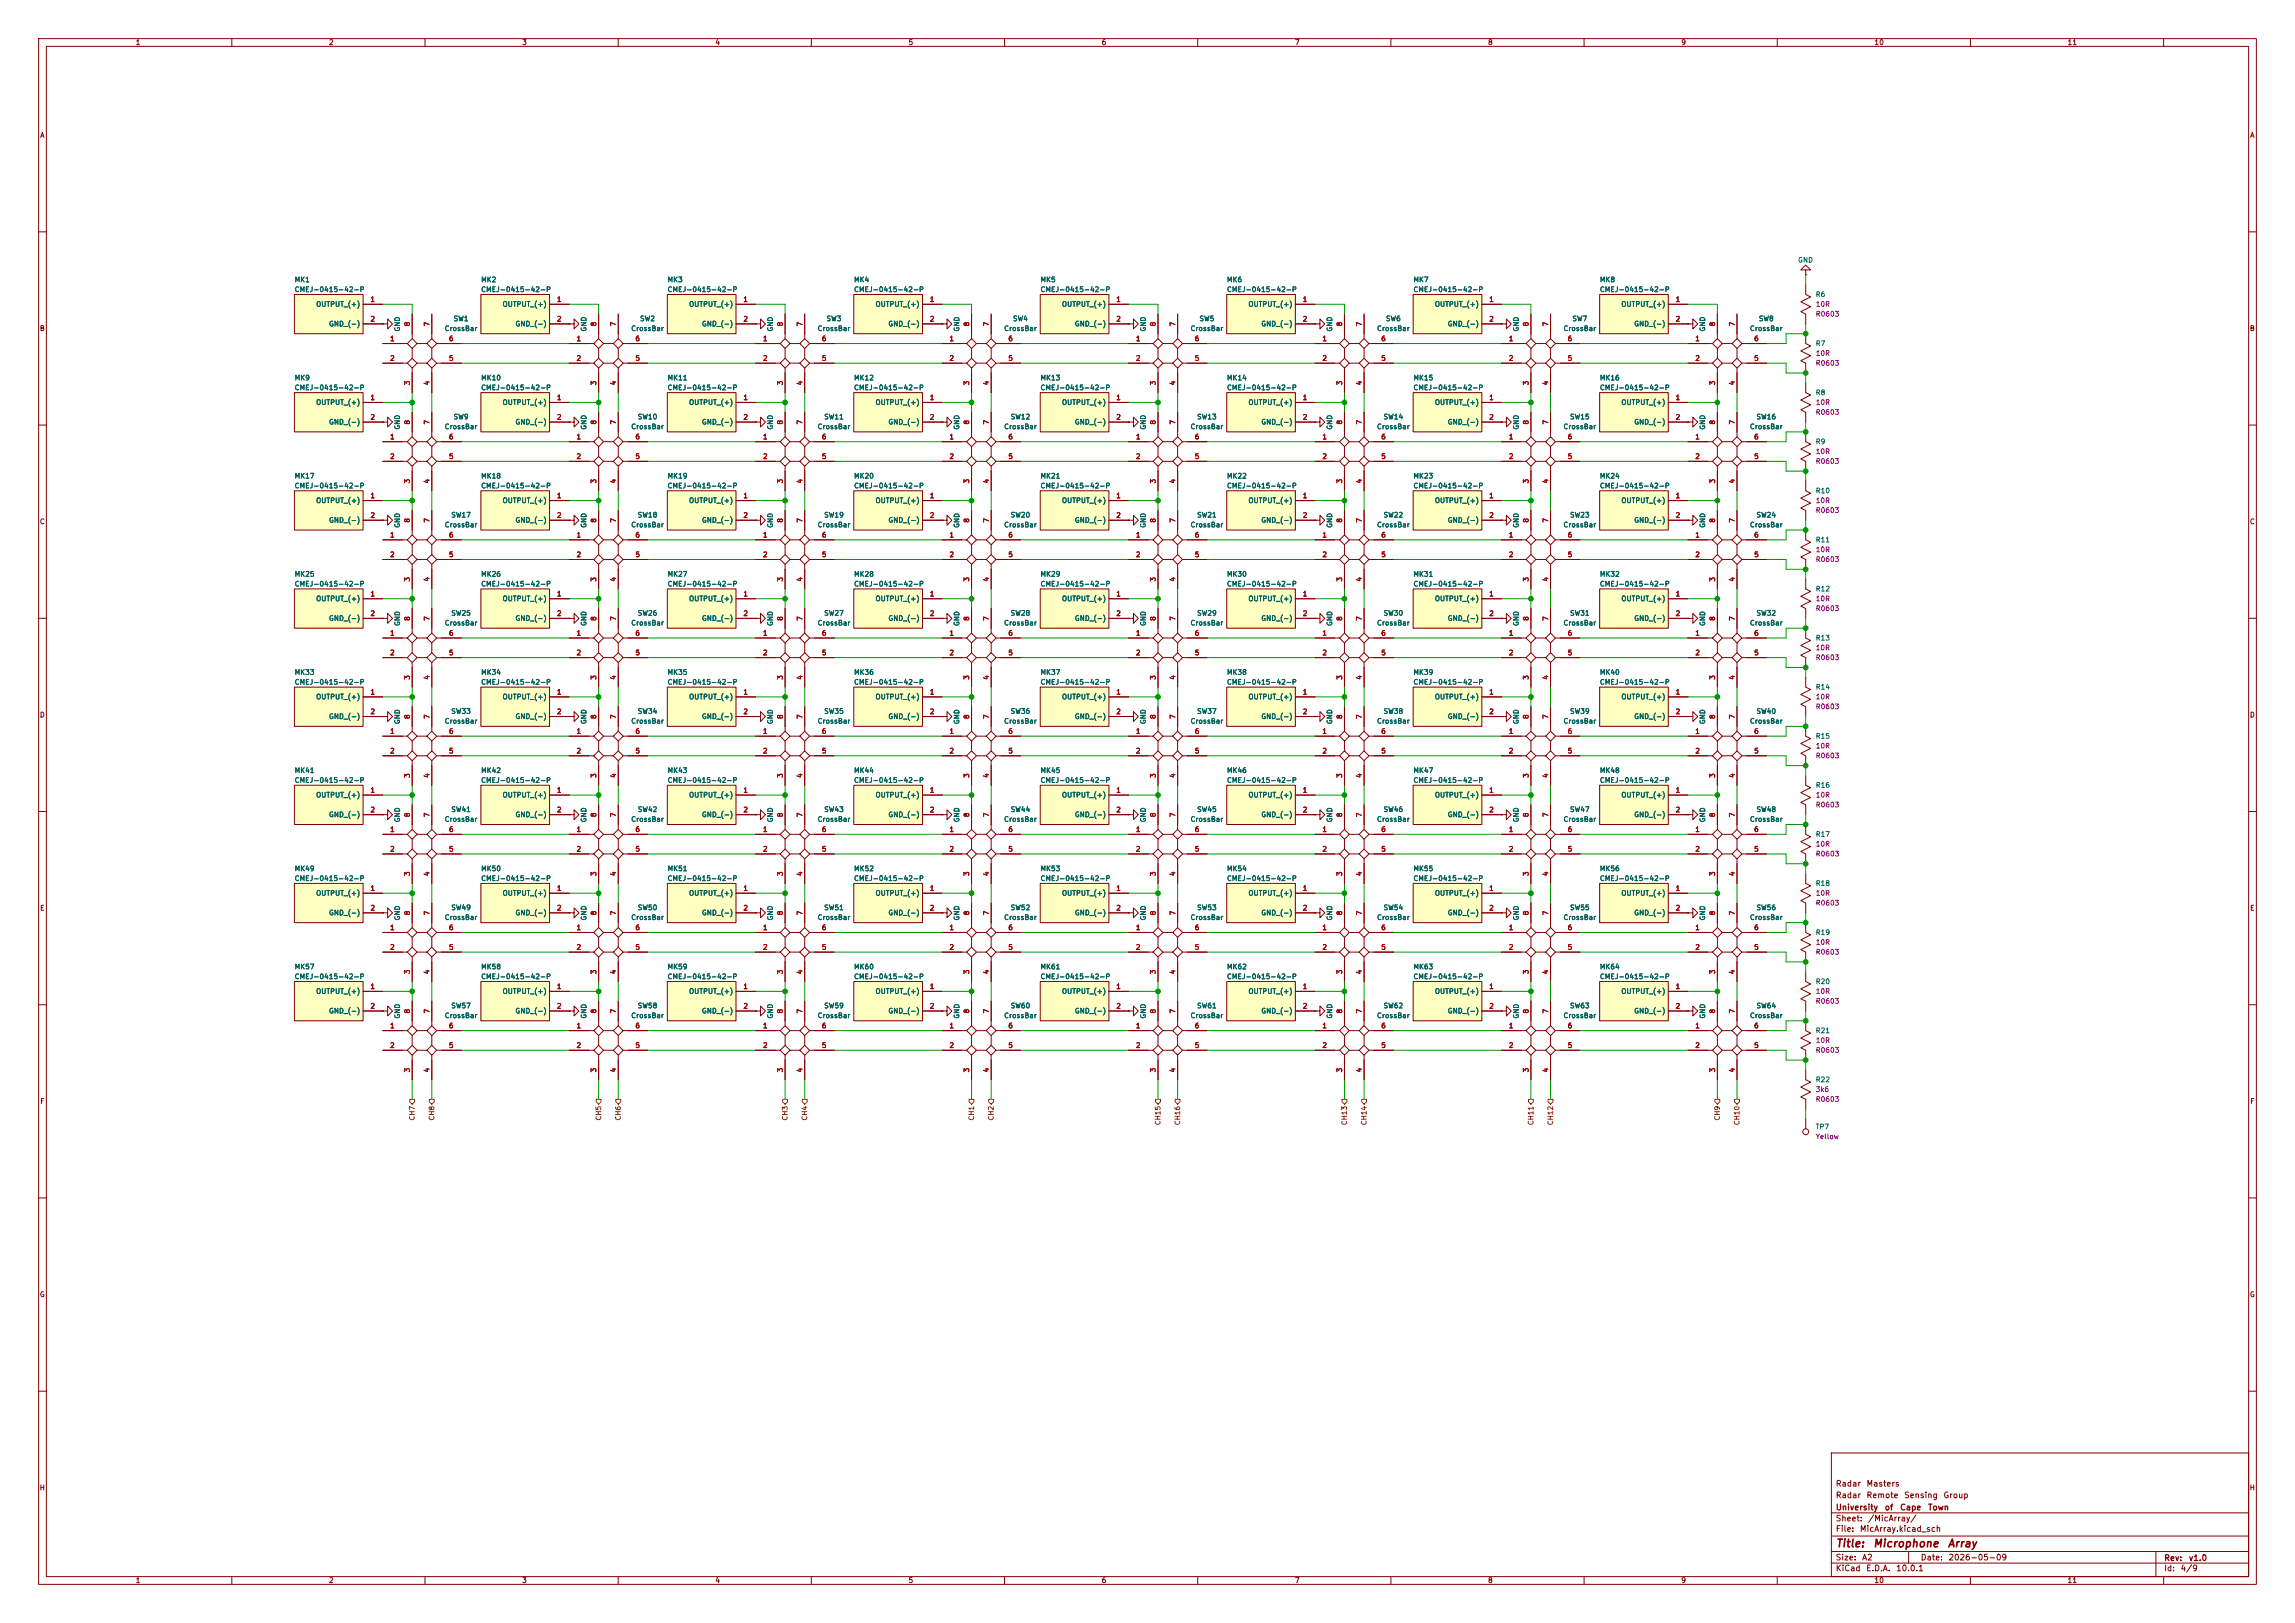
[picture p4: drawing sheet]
<svg xmlns="http://www.w3.org/2000/svg" width="594mm" height="420mm" viewBox="0 0 594 420" stroke-linecap="round" stroke-linejoin="round" font-family="sans-serif">
<defs><g id="words">
<g font-size="2" fill="#840000">
<text x="475" y="400.9">Title:</text>
<text x="484.7" y="400.9">Microphone</text>
<text x="503.9" y="400.9">Array</text>
</g>
<g font-size="1.5" fill="#840000">
<text x="475" y="388">Radar</text>
<text x="475" y="385">Radar</text>
<text x="483" y="388">Remote</text>
<text x="483" y="385">Masters</text>
<text x="492.7" y="388">Sensing</text>
<text x="502.9" y="388">Group</text>
<text x="475" y="394">Sheet:</text>
<text x="475" y="391.2">University</text>
<text x="483.4" y="394">/MicArray/</text>
<text x="487.7" y="391.2">of</text>
<text x="491.6" y="391.2">Cape</text>
<text x="498.9" y="391.2">Town</text>
<text x="475" y="396.7">File:</text>
<text x="481.2" y="396.7">MicArray.kicad_sch</text>
<text x="475" y="406.9">KiCad</text>
<text x="475" y="404.1">Size:</text>
<text x="481.8" y="404.1">A2</text>
<text x="482.9" y="406.9">E.D.A.</text>
<text x="490.6" y="406.9">10.0.1</text>
<text x="497" y="404.1">Date:</text>
<text x="504.2" y="404.1">2026-05-09</text>
<text x="560" y="404.3">Rev:</text>
<text x="560" y="406.9">Id:</text>
<text x="564.2" y="406.9">4/9</text>
<text x="566.4" y="404.3">v1.0</text>
</g>
<g font-size="1.3" fill="#840000">
<text x="35" y="12">1</text>
<text x="85" y="12">2</text>
<text x="135" y="12">3</text>
<text x="185" y="12">4</text>
<text x="235" y="12">5</text>
<text x="285" y="12">6</text>
<text x="335" y="12">7</text>
<text x="385" y="12">8</text>
<text x="435" y="12">9</text>
<text x="485" y="12">10</text>
<text x="535" y="12">11</text>
<text x="10.3" y="36">A</text>
<text x="582.3" y="36">A</text>
<text x="10.2" y="86">B</text>
<text x="582.2" y="86">B</text>
<text x="10.2" y="136">C</text>
<text x="582.2" y="136">C</text>
<text x="10.2" y="186">D</text>
<text x="582.2" y="186">D</text>
<text x="10.2" y="236">E</text>
<text x="582.2" y="236">E</text>
<text x="10.3" y="286">F</text>
<text x="582.3" y="286">F</text>
<text x="10.2" y="336">G</text>
<text x="582.2" y="336">G</text>
<text x="10.1" y="386">H</text>
<text x="582.1" y="386">H</text>
<text x="35" y="409.9">1</text>
<text x="85" y="409.9">2</text>
<text x="135" y="409.9">3</text>
<text x="185" y="409.9">4</text>
<text x="235" y="409.9">5</text>
<text x="285" y="409.9">6</text>
<text x="335" y="409.9">7</text>
<text x="385" y="409.9">8</text>
<text x="435" y="409.9">9</text>
<text x="485" y="409.9">10</text>
<text x="535" y="409.9">11</text>
</g>
<g font-size="1.3" fill="#006464">
<text x="465.2" y="68.2">GND</text>
<text x="76.1" y="73.3">MK1</text>
<text x="76.1" y="75.9">CMEJ-0415-42-P</text>
<text x="124.4" y="73.3">MK2</text>
<text x="124.4" y="75.9">CMEJ-0415-42-P</text>
<text x="172.7" y="73.3">MK3</text>
<text x="172.7" y="75.9">CMEJ-0415-42-P</text>
<text x="220.9" y="73.3">MK4</text>
<text x="220.9" y="75.9">CMEJ-0415-42-P</text>
<text x="269.2" y="73.3">MK5</text>
<text x="269.2" y="75.9">CMEJ-0415-42-P</text>
<text x="317.4" y="73.3">MK6</text>
<text x="317.4" y="75.9">CMEJ-0415-42-P</text>
<text x="365.7" y="73.3">MK7</text>
<text x="365.7" y="75.9">CMEJ-0415-42-P</text>
<text x="414" y="73.3">MK8</text>
<text x="414" y="75.9">CMEJ-0415-42-P</text>
<text x="469.8" y="77.1">R6</text>
<text x="81.7" y="79.7">OUTPUT_(+)</text>
<text x="117.3" y="83.4">SW1</text>
<text x="129.9" y="79.7">OUTPUT_(+)</text>
<text x="165.5" y="83.4">SW2</text>
<text x="178.2" y="79.7">OUTPUT_(+)</text>
<text x="213.8" y="83.4">SW3</text>
<text x="226.5" y="79.7">OUTPUT_(+)</text>
<text x="262" y="83.4">SW4</text>
<text x="274.7" y="79.7">OUTPUT_(+)</text>
<text x="310.3" y="83.4">SW5</text>
<text x="323" y="79.7">OUTPUT_(+)</text>
<text x="358.6" y="83.4">SW6</text>
<text x="371.2" y="79.7">OUTPUT_(+)</text>
<text x="406.8" y="83.4">SW7</text>
<text x="419.5" y="79.7">OUTPUT_(+)</text>
<text x="455.1" y="83.4">SW8</text>
<text x="85" y="84.8">GND_(-)</text>
<text x="103.8" y="85.9" transform="rotate(-90 103.8 85.9)">GND</text>
<text x="115" y="86">CrossBar</text>
<text x="133.3" y="84.8">GND_(-)</text>
<text x="152.1" y="85.9" transform="rotate(-90 152.1 85.9)">GND</text>
<text x="163.2" y="86">CrossBar</text>
<text x="181.5" y="84.8">GND_(-)</text>
<text x="200.3" y="85.9" transform="rotate(-90 200.3 85.9)">GND</text>
<text x="211.5" y="86">CrossBar</text>
<text x="229.8" y="84.8">GND_(-)</text>
<text x="248.6" y="85.9" transform="rotate(-90 248.6 85.9)">GND</text>
<text x="259.7" y="86">CrossBar</text>
<text x="278.1" y="84.8">GND_(-)</text>
<text x="296.8" y="85.9" transform="rotate(-90 296.8 85.9)">GND</text>
<text x="308" y="86">CrossBar</text>
<text x="326.3" y="84.8">GND_(-)</text>
<text x="345.1" y="85.9" transform="rotate(-90 345.1 85.9)">GND</text>
<text x="356.3" y="86">CrossBar</text>
<text x="374.6" y="84.8">GND_(-)</text>
<text x="393.4" y="85.9" transform="rotate(-90 393.4 85.9)">GND</text>
<text x="404.5" y="86">CrossBar</text>
<text x="422.8" y="84.8">GND_(-)</text>
<text x="441.6" y="85.9" transform="rotate(-90 441.6 85.9)">GND</text>
<text x="452.8" y="86">CrossBar</text>
<text x="469.8" y="89.8">R7</text>
<text x="76.1" y="98.7">MK9</text>
<text x="76.1" y="101.3">CMEJ-0415-42-P</text>
<text x="124.4" y="98.7">MK10</text>
<text x="124.4" y="101.3">CMEJ-0415-42-P</text>
<text x="172.7" y="98.7">MK11</text>
<text x="172.7" y="101.3">CMEJ-0415-42-P</text>
<text x="220.9" y="98.7">MK12</text>
<text x="220.9" y="101.3">CMEJ-0415-42-P</text>
<text x="269.2" y="98.7">MK13</text>
<text x="269.2" y="101.3">CMEJ-0415-42-P</text>
<text x="317.4" y="98.7">MK14</text>
<text x="317.4" y="101.3">CMEJ-0415-42-P</text>
<text x="365.7" y="98.7">MK15</text>
<text x="365.7" y="101.3">CMEJ-0415-42-P</text>
<text x="414" y="98.7">MK16</text>
<text x="414" y="101.3">CMEJ-0415-42-P</text>
<text x="81.7" y="105.1">OUTPUT_(+)</text>
<text x="129.9" y="105.1">OUTPUT_(+)</text>
<text x="178.2" y="105.1">OUTPUT_(+)</text>
<text x="226.5" y="105.1">OUTPUT_(+)</text>
<text x="274.7" y="105.1">OUTPUT_(+)</text>
<text x="323" y="105.1">OUTPUT_(+)</text>
<text x="371.2" y="105.1">OUTPUT_(+)</text>
<text x="419.5" y="105.1">OUTPUT_(+)</text>
<text x="469.8" y="102.5">R8</text>
<text x="85" y="110.2">GND_(-)</text>
<text x="103.8" y="111.3" transform="rotate(-90 103.8 111.3)">GND</text>
<text x="115" y="111.4">CrossBar</text>
<text x="117.3" y="108.8">SW9</text>
<text x="133.3" y="110.2">GND_(-)</text>
<text x="152.1" y="111.3" transform="rotate(-90 152.1 111.3)">GND</text>
<text x="163.2" y="111.4">CrossBar</text>
<text x="164.9" y="108.8">SW10</text>
<text x="181.5" y="110.2">GND_(-)</text>
<text x="200.3" y="111.3" transform="rotate(-90 200.3 111.3)">GND</text>
<text x="211.5" y="111.4">CrossBar</text>
<text x="213.2" y="108.8">SW11</text>
<text x="229.8" y="110.2">GND_(-)</text>
<text x="248.6" y="111.3" transform="rotate(-90 248.6 111.3)">GND</text>
<text x="259.7" y="111.4">CrossBar</text>
<text x="261.4" y="108.8">SW12</text>
<text x="278.1" y="110.2">GND_(-)</text>
<text x="296.8" y="111.3" transform="rotate(-90 296.8 111.3)">GND</text>
<text x="308" y="111.4">CrossBar</text>
<text x="309.7" y="108.8">SW13</text>
<text x="326.3" y="110.2">GND_(-)</text>
<text x="345.1" y="111.3" transform="rotate(-90 345.1 111.3)">GND</text>
<text x="356.3" y="111.4">CrossBar</text>
<text x="358" y="108.8">SW14</text>
<text x="374.6" y="110.2">GND_(-)</text>
<text x="393.4" y="111.3" transform="rotate(-90 393.4 111.3)">GND</text>
<text x="404.5" y="111.4">CrossBar</text>
<text x="406.2" y="108.8">SW15</text>
<text x="422.8" y="110.2">GND_(-)</text>
<text x="441.6" y="111.3" transform="rotate(-90 441.6 111.3)">GND</text>
<text x="452.8" y="111.4">CrossBar</text>
<text x="454.5" y="108.8">SW16</text>
<text x="469.8" y="115.2">R9</text>
<text x="76.1" y="124.1">MK17</text>
<text x="124.4" y="124.1">MK18</text>
<text x="172.7" y="124.1">MK19</text>
<text x="220.9" y="124.1">MK20</text>
<text x="269.2" y="124.1">MK21</text>
<text x="317.4" y="124.1">MK22</text>
<text x="365.7" y="124.1">MK23</text>
<text x="414" y="124.1">MK24</text>
<text x="76.1" y="126.7">CMEJ-0415-42-P</text>
<text x="81.7" y="130.5">OUTPUT_(+)</text>
<text x="124.4" y="126.7">CMEJ-0415-42-P</text>
<text x="129.9" y="130.5">OUTPUT_(+)</text>
<text x="172.7" y="126.7">CMEJ-0415-42-P</text>
<text x="178.2" y="130.5">OUTPUT_(+)</text>
<text x="220.9" y="126.7">CMEJ-0415-42-P</text>
<text x="226.5" y="130.5">OUTPUT_(+)</text>
<text x="269.2" y="126.7">CMEJ-0415-42-P</text>
<text x="274.7" y="130.5">OUTPUT_(+)</text>
<text x="317.4" y="126.7">CMEJ-0415-42-P</text>
<text x="323" y="130.5">OUTPUT_(+)</text>
<text x="365.7" y="126.7">CMEJ-0415-42-P</text>
<text x="371.2" y="130.5">OUTPUT_(+)</text>
<text x="414" y="126.7">CMEJ-0415-42-P</text>
<text x="419.5" y="130.5">OUTPUT_(+)</text>
<text x="469.8" y="127.9">R10</text>
<text x="85" y="135.6">GND_(-)</text>
<text x="103.8" y="136.7" transform="rotate(-90 103.8 136.7)">GND</text>
<text x="115" y="136.8">CrossBar</text>
<text x="116.7" y="134.2">SW17</text>
<text x="133.3" y="135.6">GND_(-)</text>
<text x="152.1" y="136.7" transform="rotate(-90 152.1 136.7)">GND</text>
<text x="163.2" y="136.8">CrossBar</text>
<text x="164.9" y="134.2">SW18</text>
<text x="181.5" y="135.6">GND_(-)</text>
<text x="200.3" y="136.7" transform="rotate(-90 200.3 136.7)">GND</text>
<text x="211.5" y="136.8">CrossBar</text>
<text x="213.2" y="134.2">SW19</text>
<text x="229.8" y="135.6">GND_(-)</text>
<text x="248.6" y="136.7" transform="rotate(-90 248.6 136.7)">GND</text>
<text x="259.7" y="136.8">CrossBar</text>
<text x="261.4" y="134.2">SW20</text>
<text x="278.1" y="135.6">GND_(-)</text>
<text x="296.8" y="136.7" transform="rotate(-90 296.8 136.7)">GND</text>
<text x="308" y="136.8">CrossBar</text>
<text x="309.7" y="134.2">SW21</text>
<text x="326.3" y="135.6">GND_(-)</text>
<text x="345.1" y="136.7" transform="rotate(-90 345.1 136.7)">GND</text>
<text x="356.3" y="136.8">CrossBar</text>
<text x="358" y="134.2">SW22</text>
<text x="374.6" y="135.6">GND_(-)</text>
<text x="393.4" y="136.7" transform="rotate(-90 393.4 136.7)">GND</text>
<text x="404.5" y="136.8">CrossBar</text>
<text x="406.2" y="134.2">SW23</text>
<text x="422.8" y="135.6">GND_(-)</text>
<text x="441.6" y="136.7" transform="rotate(-90 441.6 136.7)">GND</text>
<text x="452.8" y="136.8">CrossBar</text>
<text x="454.5" y="134.2">SW24</text>
<text x="469.8" y="140.6">R11</text>
<text x="76.1" y="149.5">MK25</text>
<text x="124.4" y="149.5">MK26</text>
<text x="172.7" y="149.5">MK27</text>
<text x="220.9" y="149.5">MK28</text>
<text x="269.2" y="149.5">MK29</text>
<text x="317.4" y="149.5">MK30</text>
<text x="365.7" y="149.5">MK31</text>
<text x="414" y="149.5">MK32</text>
<text x="76.1" y="152.1">CMEJ-0415-42-P</text>
<text x="81.7" y="155.9">OUTPUT_(+)</text>
<text x="124.4" y="152.1">CMEJ-0415-42-P</text>
<text x="129.9" y="155.9">OUTPUT_(+)</text>
<text x="172.7" y="152.1">CMEJ-0415-42-P</text>
<text x="178.2" y="155.9">OUTPUT_(+)</text>
<text x="220.9" y="152.1">CMEJ-0415-42-P</text>
<text x="226.5" y="155.9">OUTPUT_(+)</text>
<text x="269.2" y="152.1">CMEJ-0415-42-P</text>
<text x="274.7" y="155.9">OUTPUT_(+)</text>
<text x="317.4" y="152.1">CMEJ-0415-42-P</text>
<text x="323" y="155.9">OUTPUT_(+)</text>
<text x="365.7" y="152.1">CMEJ-0415-42-P</text>
<text x="371.2" y="155.9">OUTPUT_(+)</text>
<text x="414" y="152.1">CMEJ-0415-42-P</text>
<text x="419.5" y="155.9">OUTPUT_(+)</text>
<text x="469.8" y="153.3">R12</text>
<text x="85" y="161">GND_(-)</text>
<text x="116.7" y="159.6">SW25</text>
<text x="133.3" y="161">GND_(-)</text>
<text x="164.9" y="159.6">SW26</text>
<text x="181.5" y="161">GND_(-)</text>
<text x="213.2" y="159.6">SW27</text>
<text x="229.8" y="161">GND_(-)</text>
<text x="261.4" y="159.6">SW28</text>
<text x="278.1" y="161">GND_(-)</text>
<text x="309.7" y="159.6">SW29</text>
<text x="326.3" y="161">GND_(-)</text>
<text x="358" y="159.6">SW30</text>
<text x="374.6" y="161">GND_(-)</text>
<text x="406.2" y="159.6">SW31</text>
<text x="422.8" y="161">GND_(-)</text>
<text x="454.5" y="159.6">SW32</text>
<text x="103.8" y="162.1" transform="rotate(-90 103.8 162.1)">GND</text>
<text x="115" y="162.2">CrossBar</text>
<text x="152.1" y="162.1" transform="rotate(-90 152.1 162.1)">GND</text>
<text x="163.2" y="162.2">CrossBar</text>
<text x="200.3" y="162.1" transform="rotate(-90 200.3 162.1)">GND</text>
<text x="211.5" y="162.2">CrossBar</text>
<text x="248.6" y="162.1" transform="rotate(-90 248.6 162.1)">GND</text>
<text x="259.7" y="162.2">CrossBar</text>
<text x="296.8" y="162.1" transform="rotate(-90 296.8 162.1)">GND</text>
<text x="308" y="162.2">CrossBar</text>
<text x="345.1" y="162.1" transform="rotate(-90 345.1 162.1)">GND</text>
<text x="356.3" y="162.2">CrossBar</text>
<text x="393.4" y="162.1" transform="rotate(-90 393.4 162.1)">GND</text>
<text x="404.5" y="162.2">CrossBar</text>
<text x="441.6" y="162.1" transform="rotate(-90 441.6 162.1)">GND</text>
<text x="452.8" y="162.2">CrossBar</text>
<text x="469.8" y="166">R13</text>
<text x="76.1" y="174.9">MK33</text>
<text x="76.1" y="177.5">CMEJ-0415-42-P</text>
<text x="124.4" y="174.9">MK34</text>
<text x="124.4" y="177.5">CMEJ-0415-42-P</text>
<text x="172.7" y="174.9">MK35</text>
<text x="172.7" y="177.5">CMEJ-0415-42-P</text>
<text x="220.9" y="174.9">MK36</text>
<text x="220.9" y="177.5">CMEJ-0415-42-P</text>
<text x="269.2" y="174.9">MK37</text>
<text x="269.2" y="177.5">CMEJ-0415-42-P</text>
<text x="317.4" y="174.9">MK38</text>
<text x="317.4" y="177.5">CMEJ-0415-42-P</text>
<text x="365.7" y="174.9">MK39</text>
<text x="365.7" y="177.5">CMEJ-0415-42-P</text>
<text x="414" y="174.9">MK40</text>
<text x="414" y="177.5">CMEJ-0415-42-P</text>
<text x="469.8" y="178.7">R14</text>
<text x="81.7" y="181.3">OUTPUT_(+)</text>
<text x="116.7" y="185">SW33</text>
<text x="129.9" y="181.3">OUTPUT_(+)</text>
<text x="164.9" y="185">SW34</text>
<text x="178.2" y="181.3">OUTPUT_(+)</text>
<text x="213.2" y="185">SW35</text>
<text x="226.5" y="181.3">OUTPUT_(+)</text>
<text x="261.4" y="185">SW36</text>
<text x="274.7" y="181.3">OUTPUT_(+)</text>
<text x="309.7" y="185">SW37</text>
<text x="323" y="181.3">OUTPUT_(+)</text>
<text x="358" y="185">SW38</text>
<text x="371.2" y="181.3">OUTPUT_(+)</text>
<text x="406.2" y="185">SW39</text>
<text x="419.5" y="181.3">OUTPUT_(+)</text>
<text x="454.5" y="185">SW40</text>
<text x="85" y="186.4">GND_(-)</text>
<text x="103.8" y="187.5" transform="rotate(-90 103.8 187.5)">GND</text>
<text x="115" y="187.6">CrossBar</text>
<text x="133.3" y="186.4">GND_(-)</text>
<text x="152.1" y="187.5" transform="rotate(-90 152.1 187.5)">GND</text>
<text x="163.2" y="187.6">CrossBar</text>
<text x="181.5" y="186.4">GND_(-)</text>
<text x="200.3" y="187.5" transform="rotate(-90 200.3 187.5)">GND</text>
<text x="211.5" y="187.6">CrossBar</text>
<text x="229.8" y="186.4">GND_(-)</text>
<text x="248.6" y="187.5" transform="rotate(-90 248.6 187.5)">GND</text>
<text x="259.7" y="187.6">CrossBar</text>
<text x="278.1" y="186.4">GND_(-)</text>
<text x="296.8" y="187.5" transform="rotate(-90 296.8 187.5)">GND</text>
<text x="308" y="187.6">CrossBar</text>
<text x="326.3" y="186.4">GND_(-)</text>
<text x="345.1" y="187.5" transform="rotate(-90 345.1 187.5)">GND</text>
<text x="356.3" y="187.6">CrossBar</text>
<text x="374.6" y="186.4">GND_(-)</text>
<text x="393.4" y="187.5" transform="rotate(-90 393.4 187.5)">GND</text>
<text x="404.5" y="187.6">CrossBar</text>
<text x="422.8" y="186.4">GND_(-)</text>
<text x="441.6" y="187.5" transform="rotate(-90 441.6 187.5)">GND</text>
<text x="452.8" y="187.6">CrossBar</text>
<text x="469.8" y="191.4">R15</text>
<text x="76.1" y="200.3">MK41</text>
<text x="76.1" y="202.9">CMEJ-0415-42-P</text>
<text x="124.4" y="200.3">MK42</text>
<text x="124.4" y="202.9">CMEJ-0415-42-P</text>
<text x="172.7" y="200.3">MK43</text>
<text x="172.7" y="202.9">CMEJ-0415-42-P</text>
<text x="220.9" y="200.3">MK44</text>
<text x="220.9" y="202.9">CMEJ-0415-42-P</text>
<text x="269.2" y="200.3">MK45</text>
<text x="269.2" y="202.9">CMEJ-0415-42-P</text>
<text x="317.4" y="200.3">MK46</text>
<text x="317.4" y="202.9">CMEJ-0415-42-P</text>
<text x="365.7" y="200.3">MK47</text>
<text x="365.7" y="202.9">CMEJ-0415-42-P</text>
<text x="414" y="200.3">MK48</text>
<text x="414" y="202.9">CMEJ-0415-42-P</text>
<text x="81.7" y="206.7">OUTPUT_(+)</text>
<text x="129.9" y="206.7">OUTPUT_(+)</text>
<text x="178.2" y="206.7">OUTPUT_(+)</text>
<text x="226.5" y="206.7">OUTPUT_(+)</text>
<text x="274.7" y="206.7">OUTPUT_(+)</text>
<text x="323" y="206.7">OUTPUT_(+)</text>
<text x="371.2" y="206.7">OUTPUT_(+)</text>
<text x="419.5" y="206.7">OUTPUT_(+)</text>
<text x="469.8" y="204.1">R16</text>
<text x="85" y="211.8">GND_(-)</text>
<text x="103.8" y="212.9" transform="rotate(-90 103.8 212.9)">GND</text>
<text x="115" y="213">CrossBar</text>
<text x="116.7" y="210.4">SW41</text>
<text x="133.3" y="211.8">GND_(-)</text>
<text x="152.1" y="212.9" transform="rotate(-90 152.1 212.9)">GND</text>
<text x="163.2" y="213">CrossBar</text>
<text x="164.9" y="210.4">SW42</text>
<text x="181.5" y="211.8">GND_(-)</text>
<text x="200.3" y="212.9" transform="rotate(-90 200.3 212.9)">GND</text>
<text x="211.5" y="213">CrossBar</text>
<text x="213.2" y="210.4">SW43</text>
<text x="229.8" y="211.8">GND_(-)</text>
<text x="248.6" y="212.9" transform="rotate(-90 248.6 212.9)">GND</text>
<text x="259.7" y="213">CrossBar</text>
<text x="261.4" y="210.4">SW44</text>
<text x="278.1" y="211.8">GND_(-)</text>
<text x="296.8" y="212.9" transform="rotate(-90 296.8 212.9)">GND</text>
<text x="308" y="213">CrossBar</text>
<text x="309.7" y="210.4">SW45</text>
<text x="326.3" y="211.8">GND_(-)</text>
<text x="345.1" y="212.9" transform="rotate(-90 345.1 212.9)">GND</text>
<text x="356.3" y="213">CrossBar</text>
<text x="358" y="210.4">SW46</text>
<text x="374.6" y="211.8">GND_(-)</text>
<text x="393.4" y="212.9" transform="rotate(-90 393.4 212.9)">GND</text>
<text x="404.5" y="213">CrossBar</text>
<text x="406.2" y="210.4">SW47</text>
<text x="422.8" y="211.8">GND_(-)</text>
<text x="441.6" y="212.9" transform="rotate(-90 441.6 212.9)">GND</text>
<text x="452.8" y="213">CrossBar</text>
<text x="454.5" y="210.4">SW48</text>
<text x="469.8" y="216.8">R17</text>
<text x="76.1" y="225.7">MK49</text>
<text x="124.4" y="225.7">MK50</text>
<text x="172.7" y="225.7">MK51</text>
<text x="220.9" y="225.7">MK52</text>
<text x="269.2" y="225.7">MK53</text>
<text x="317.4" y="225.7">MK54</text>
<text x="365.7" y="225.7">MK55</text>
<text x="414" y="225.7">MK56</text>
<text x="76.1" y="228.3">CMEJ-0415-42-P</text>
<text x="81.7" y="232.1">OUTPUT_(+)</text>
<text x="124.4" y="228.3">CMEJ-0415-42-P</text>
<text x="129.9" y="232.1">OUTPUT_(+)</text>
<text x="172.7" y="228.3">CMEJ-0415-42-P</text>
<text x="178.2" y="232.1">OUTPUT_(+)</text>
<text x="220.9" y="228.3">CMEJ-0415-42-P</text>
<text x="226.5" y="232.1">OUTPUT_(+)</text>
<text x="269.2" y="228.3">CMEJ-0415-42-P</text>
<text x="274.7" y="232.1">OUTPUT_(+)</text>
<text x="317.4" y="228.3">CMEJ-0415-42-P</text>
<text x="323" y="232.1">OUTPUT_(+)</text>
<text x="365.7" y="228.3">CMEJ-0415-42-P</text>
<text x="371.2" y="232.1">OUTPUT_(+)</text>
<text x="414" y="228.3">CMEJ-0415-42-P</text>
<text x="419.5" y="232.1">OUTPUT_(+)</text>
<text x="469.8" y="229.5">R18</text>
<text x="85" y="237.2">GND_(-)</text>
<text x="103.8" y="238.3" transform="rotate(-90 103.8 238.3)">GND</text>
<text x="115" y="238.4">CrossBar</text>
<text x="116.7" y="235.8">SW49</text>
<text x="133.3" y="237.2">GND_(-)</text>
<text x="152.1" y="238.3" transform="rotate(-90 152.1 238.3)">GND</text>
<text x="163.2" y="238.4">CrossBar</text>
<text x="164.9" y="235.8">SW50</text>
<text x="181.5" y="237.2">GND_(-)</text>
<text x="200.3" y="238.3" transform="rotate(-90 200.3 238.3)">GND</text>
<text x="211.5" y="238.4">CrossBar</text>
<text x="213.2" y="235.8">SW51</text>
<text x="229.8" y="237.2">GND_(-)</text>
<text x="248.6" y="238.3" transform="rotate(-90 248.6 238.3)">GND</text>
<text x="259.7" y="238.4">CrossBar</text>
<text x="261.4" y="235.8">SW52</text>
<text x="278.1" y="237.2">GND_(-)</text>
<text x="296.8" y="238.3" transform="rotate(-90 296.8 238.3)">GND</text>
<text x="308" y="238.4">CrossBar</text>
<text x="309.7" y="235.8">SW53</text>
<text x="326.3" y="237.2">GND_(-)</text>
<text x="345.1" y="238.3" transform="rotate(-90 345.1 238.3)">GND</text>
<text x="356.3" y="238.4">CrossBar</text>
<text x="358" y="235.8">SW54</text>
<text x="374.6" y="237.2">GND_(-)</text>
<text x="393.4" y="238.3" transform="rotate(-90 393.4 238.3)">GND</text>
<text x="404.5" y="238.4">CrossBar</text>
<text x="406.2" y="235.8">SW55</text>
<text x="422.8" y="237.2">GND_(-)</text>
<text x="441.6" y="238.3" transform="rotate(-90 441.6 238.3)">GND</text>
<text x="452.8" y="238.4">CrossBar</text>
<text x="454.5" y="235.8">SW56</text>
<text x="469.8" y="242.2">R19</text>
<text x="76.1" y="251.1">MK57</text>
<text x="124.4" y="251.1">MK58</text>
<text x="172.7" y="251.1">MK59</text>
<text x="220.9" y="251.1">MK60</text>
<text x="269.2" y="251.1">MK61</text>
<text x="317.4" y="251.1">MK62</text>
<text x="365.7" y="251.1">MK63</text>
<text x="414" y="251.1">MK64</text>
<text x="76.1" y="253.7">CMEJ-0415-42-P</text>
<text x="81.7" y="257.5">OUTPUT_(+)</text>
<text x="124.4" y="253.7">CMEJ-0415-42-P</text>
<text x="129.9" y="257.5">OUTPUT_(+)</text>
<text x="172.7" y="253.7">CMEJ-0415-42-P</text>
<text x="178.2" y="257.5">OUTPUT_(+)</text>
<text x="220.9" y="253.7">CMEJ-0415-42-P</text>
<text x="226.5" y="257.5">OUTPUT_(+)</text>
<text x="269.2" y="253.7">CMEJ-0415-42-P</text>
<text x="274.7" y="257.5">OUTPUT_(+)</text>
<text x="317.4" y="253.7">CMEJ-0415-42-P</text>
<text x="323" y="257.5">OUTPUT_(+)</text>
<text x="365.7" y="253.7">CMEJ-0415-42-P</text>
<text x="371.2" y="257.5">OUTPUT_(+)</text>
<text x="414" y="253.7">CMEJ-0415-42-P</text>
<text x="419.5" y="257.5">OUTPUT_(+)</text>
<text x="469.8" y="254.9">R20</text>
<text x="85" y="262.6">GND_(-)</text>
<text x="103.8" y="263.7" transform="rotate(-90 103.8 263.7)">GND</text>
<text x="115" y="263.8">CrossBar</text>
<text x="116.7" y="261.2">SW57</text>
<text x="133.3" y="262.6">GND_(-)</text>
<text x="152.1" y="263.7" transform="rotate(-90 152.1 263.7)">GND</text>
<text x="163.2" y="263.8">CrossBar</text>
<text x="164.9" y="261.2">SW58</text>
<text x="181.5" y="262.6">GND_(-)</text>
<text x="200.3" y="263.7" transform="rotate(-90 200.3 263.7)">GND</text>
<text x="211.5" y="263.8">CrossBar</text>
<text x="213.2" y="261.2">SW59</text>
<text x="229.8" y="262.6">GND_(-)</text>
<text x="248.6" y="263.7" transform="rotate(-90 248.6 263.7)">GND</text>
<text x="259.7" y="263.8">CrossBar</text>
<text x="261.4" y="261.2">SW60</text>
<text x="278.1" y="262.6">GND_(-)</text>
<text x="296.8" y="263.7" transform="rotate(-90 296.8 263.7)">GND</text>
<text x="308" y="263.8">CrossBar</text>
<text x="309.7" y="261.2">SW61</text>
<text x="326.3" y="262.6">GND_(-)</text>
<text x="345.1" y="263.7" transform="rotate(-90 345.1 263.7)">GND</text>
<text x="356.3" y="263.8">CrossBar</text>
<text x="358" y="261.2">SW62</text>
<text x="374.6" y="262.6">GND_(-)</text>
<text x="393.4" y="263.7" transform="rotate(-90 393.4 263.7)">GND</text>
<text x="404.5" y="263.8">CrossBar</text>
<text x="406.2" y="261.2">SW63</text>
<text x="422.8" y="262.6">GND_(-)</text>
<text x="441.6" y="263.7" transform="rotate(-90 441.6 263.7)">GND</text>
<text x="452.8" y="263.8">CrossBar</text>
<text x="454.5" y="261.2">SW64</text>
<text x="469.8" y="267.6">R21</text>
<text x="469.8" y="280.3">R22</text>
<text x="469.8" y="292.5">TP7</text>
</g>
<g font-size="1.3" fill="#a90000">
<text x="95.7" y="78.4">1</text>
<text x="95.7" y="83.5">2</text>
<text x="144" y="78.4">1</text>
<text x="144" y="83.5">2</text>
<text x="192.3" y="78.4">1</text>
<text x="192.3" y="83.5">2</text>
<text x="240.5" y="78.4">1</text>
<text x="240.5" y="83.5">2</text>
<text x="288.8" y="78.4">1</text>
<text x="288.8" y="83.5">2</text>
<text x="337" y="78.4">1</text>
<text x="337" y="83.5">2</text>
<text x="385.3" y="78.4">1</text>
<text x="385.3" y="83.5">2</text>
<text x="433.6" y="78.4">1</text>
<text x="433.6" y="83.5">2</text>
<text x="100.8" y="88.6">1</text>
<text x="106.4" y="84.6" transform="rotate(-90 106.4 84.6)">8</text>
<text x="111.5" y="84.6" transform="rotate(-90 111.5 84.6)">7</text>
<text x="116.1" y="88.6">6</text>
<text x="149.1" y="88.6">1</text>
<text x="154.6" y="84.6" transform="rotate(-90 154.6 84.6)">8</text>
<text x="159.7" y="84.6" transform="rotate(-90 159.7 84.6)">7</text>
<text x="164.3" y="88.6">6</text>
<text x="197.3" y="88.6">1</text>
<text x="202.9" y="84.6" transform="rotate(-90 202.9 84.6)">8</text>
<text x="208" y="84.6" transform="rotate(-90 208 84.6)">7</text>
<text x="212.6" y="88.6">6</text>
<text x="245.6" y="88.6">1</text>
<text x="251.2" y="84.6" transform="rotate(-90 251.2 84.6)">8</text>
<text x="256.2" y="84.6" transform="rotate(-90 256.2 84.6)">7</text>
<text x="260.8" y="88.6">6</text>
<text x="293.9" y="88.6">1</text>
<text x="299.4" y="84.6" transform="rotate(-90 299.4 84.6)">8</text>
<text x="304.5" y="84.6" transform="rotate(-90 304.5 84.6)">7</text>
<text x="309.1" y="88.6">6</text>
<text x="342.1" y="88.6">1</text>
<text x="347.7" y="84.6" transform="rotate(-90 347.7 84.6)">8</text>
<text x="352.8" y="84.6" transform="rotate(-90 352.8 84.6)">7</text>
<text x="357.4" y="88.6">6</text>
<text x="390.4" y="88.6">1</text>
<text x="395.9" y="84.6" transform="rotate(-90 395.9 84.6)">8</text>
<text x="401" y="84.6" transform="rotate(-90 401 84.6)">7</text>
<text x="405.6" y="88.6">6</text>
<text x="438.6" y="88.6">1</text>
<text x="444.2" y="84.6" transform="rotate(-90 444.2 84.6)">8</text>
<text x="449.3" y="84.6" transform="rotate(-90 449.3 84.6)">7</text>
<text x="453.9" y="88.6">6</text>
<text x="100.8" y="93.7">2</text>
<text x="116.1" y="93.7">5</text>
<text x="149.1" y="93.7">2</text>
<text x="164.3" y="93.7">5</text>
<text x="197.3" y="93.7">2</text>
<text x="212.6" y="93.7">5</text>
<text x="245.6" y="93.7">2</text>
<text x="260.8" y="93.7">5</text>
<text x="293.9" y="93.7">2</text>
<text x="309.1" y="93.7">5</text>
<text x="342.1" y="93.7">2</text>
<text x="357.4" y="93.7">5</text>
<text x="390.4" y="93.7">2</text>
<text x="405.6" y="93.7">5</text>
<text x="438.6" y="93.7">2</text>
<text x="453.9" y="93.7">5</text>
<text x="106.4" y="99.8" transform="rotate(-90 106.4 99.8)">3</text>
<text x="111.5" y="99.8" transform="rotate(-90 111.5 99.8)">4</text>
<text x="154.6" y="99.8" transform="rotate(-90 154.6 99.8)">3</text>
<text x="159.7" y="99.8" transform="rotate(-90 159.7 99.8)">4</text>
<text x="202.9" y="99.8" transform="rotate(-90 202.9 99.8)">3</text>
<text x="208" y="99.8" transform="rotate(-90 208 99.8)">4</text>
<text x="251.2" y="99.8" transform="rotate(-90 251.2 99.8)">3</text>
<text x="256.2" y="99.8" transform="rotate(-90 256.2 99.8)">4</text>
<text x="299.4" y="99.8" transform="rotate(-90 299.4 99.8)">3</text>
<text x="304.5" y="99.8" transform="rotate(-90 304.5 99.8)">4</text>
<text x="347.7" y="99.8" transform="rotate(-90 347.7 99.8)">3</text>
<text x="352.8" y="99.8" transform="rotate(-90 352.8 99.8)">4</text>
<text x="395.9" y="99.8" transform="rotate(-90 395.9 99.8)">3</text>
<text x="401" y="99.8" transform="rotate(-90 401 99.8)">4</text>
<text x="444.2" y="99.8" transform="rotate(-90 444.2 99.8)">3</text>
<text x="449.3" y="99.8" transform="rotate(-90 449.3 99.8)">4</text>
<text x="95.7" y="103.8">1</text>
<text x="144" y="103.8">1</text>
<text x="192.3" y="103.8">1</text>
<text x="240.5" y="103.8">1</text>
<text x="288.8" y="103.8">1</text>
<text x="337" y="103.8">1</text>
<text x="385.3" y="103.8">1</text>
<text x="433.6" y="103.8">1</text>
<text x="95.7" y="108.9">2</text>
<text x="100.8" y="114">1</text>
<text x="106.4" y="110" transform="rotate(-90 106.4 110)">8</text>
<text x="111.5" y="110" transform="rotate(-90 111.5 110)">7</text>
<text x="116.1" y="114">6</text>
<text x="144" y="108.9">2</text>
<text x="149.1" y="114">1</text>
<text x="154.6" y="110" transform="rotate(-90 154.6 110)">8</text>
<text x="159.7" y="110" transform="rotate(-90 159.7 110)">7</text>
<text x="164.3" y="114">6</text>
<text x="192.3" y="108.9">2</text>
<text x="197.3" y="114">1</text>
<text x="202.9" y="110" transform="rotate(-90 202.9 110)">8</text>
<text x="208" y="110" transform="rotate(-90 208 110)">7</text>
<text x="212.6" y="114">6</text>
<text x="240.5" y="108.9">2</text>
<text x="245.6" y="114">1</text>
<text x="251.2" y="110" transform="rotate(-90 251.2 110)">8</text>
<text x="256.2" y="110" transform="rotate(-90 256.2 110)">7</text>
<text x="260.8" y="114">6</text>
<text x="288.8" y="108.9">2</text>
<text x="293.9" y="114">1</text>
<text x="299.4" y="110" transform="rotate(-90 299.4 110)">8</text>
<text x="304.5" y="110" transform="rotate(-90 304.5 110)">7</text>
<text x="309.1" y="114">6</text>
<text x="337" y="108.9">2</text>
<text x="342.1" y="114">1</text>
<text x="347.7" y="110" transform="rotate(-90 347.7 110)">8</text>
<text x="352.8" y="110" transform="rotate(-90 352.8 110)">7</text>
<text x="357.4" y="114">6</text>
<text x="385.3" y="108.9">2</text>
<text x="390.4" y="114">1</text>
<text x="395.9" y="110" transform="rotate(-90 395.9 110)">8</text>
<text x="401" y="110" transform="rotate(-90 401 110)">7</text>
<text x="405.6" y="114">6</text>
<text x="433.6" y="108.9">2</text>
<text x="438.6" y="114">1</text>
<text x="444.2" y="110" transform="rotate(-90 444.2 110)">8</text>
<text x="449.3" y="110" transform="rotate(-90 449.3 110)">7</text>
<text x="453.9" y="114">6</text>
<text x="100.8" y="119.1">2</text>
<text x="116.1" y="119.1">5</text>
<text x="149.1" y="119.1">2</text>
<text x="164.3" y="119.1">5</text>
<text x="197.3" y="119.1">2</text>
<text x="212.6" y="119.1">5</text>
<text x="245.6" y="119.1">2</text>
<text x="260.8" y="119.1">5</text>
<text x="293.9" y="119.1">2</text>
<text x="309.1" y="119.1">5</text>
<text x="342.1" y="119.1">2</text>
<text x="357.4" y="119.1">5</text>
<text x="390.4" y="119.1">2</text>
<text x="405.6" y="119.1">5</text>
<text x="438.6" y="119.1">2</text>
<text x="453.9" y="119.1">5</text>
<text x="106.4" y="125.2" transform="rotate(-90 106.4 125.2)">3</text>
<text x="111.5" y="125.2" transform="rotate(-90 111.5 125.2)">4</text>
<text x="154.6" y="125.2" transform="rotate(-90 154.6 125.2)">3</text>
<text x="159.7" y="125.2" transform="rotate(-90 159.7 125.2)">4</text>
<text x="202.9" y="125.2" transform="rotate(-90 202.9 125.2)">3</text>
<text x="208" y="125.2" transform="rotate(-90 208 125.2)">4</text>
<text x="251.2" y="125.2" transform="rotate(-90 251.2 125.2)">3</text>
<text x="256.2" y="125.2" transform="rotate(-90 256.2 125.2)">4</text>
<text x="299.4" y="125.2" transform="rotate(-90 299.4 125.2)">3</text>
<text x="304.5" y="125.2" transform="rotate(-90 304.5 125.2)">4</text>
<text x="347.7" y="125.2" transform="rotate(-90 347.7 125.2)">3</text>
<text x="352.8" y="125.2" transform="rotate(-90 352.8 125.2)">4</text>
<text x="395.9" y="125.2" transform="rotate(-90 395.9 125.2)">3</text>
<text x="401" y="125.2" transform="rotate(-90 401 125.2)">4</text>
<text x="444.2" y="125.2" transform="rotate(-90 444.2 125.2)">3</text>
<text x="449.3" y="125.2" transform="rotate(-90 449.3 125.2)">4</text>
<text x="95.7" y="129.2">1</text>
<text x="144" y="129.2">1</text>
<text x="192.3" y="129.2">1</text>
<text x="240.5" y="129.2">1</text>
<text x="288.8" y="129.2">1</text>
<text x="337" y="129.2">1</text>
<text x="385.3" y="129.2">1</text>
<text x="433.6" y="129.2">1</text>
<text x="95.7" y="134.3">2</text>
<text x="106.4" y="135.4" transform="rotate(-90 106.4 135.4)">8</text>
<text x="111.5" y="135.4" transform="rotate(-90 111.5 135.4)">7</text>
<text x="144" y="134.3">2</text>
<text x="154.6" y="135.4" transform="rotate(-90 154.6 135.4)">8</text>
<text x="159.7" y="135.4" transform="rotate(-90 159.7 135.4)">7</text>
<text x="192.3" y="134.3">2</text>
<text x="202.9" y="135.4" transform="rotate(-90 202.9 135.4)">8</text>
<text x="208" y="135.4" transform="rotate(-90 208 135.4)">7</text>
<text x="240.5" y="134.3">2</text>
<text x="251.2" y="135.4" transform="rotate(-90 251.2 135.4)">8</text>
<text x="256.2" y="135.4" transform="rotate(-90 256.2 135.4)">7</text>
<text x="288.8" y="134.3">2</text>
<text x="299.4" y="135.4" transform="rotate(-90 299.4 135.4)">8</text>
<text x="304.5" y="135.4" transform="rotate(-90 304.5 135.4)">7</text>
<text x="337" y="134.3">2</text>
<text x="347.7" y="135.4" transform="rotate(-90 347.7 135.4)">8</text>
<text x="352.8" y="135.4" transform="rotate(-90 352.8 135.4)">7</text>
<text x="385.3" y="134.3">2</text>
<text x="395.9" y="135.4" transform="rotate(-90 395.9 135.4)">8</text>
<text x="401" y="135.4" transform="rotate(-90 401 135.4)">7</text>
<text x="433.6" y="134.3">2</text>
<text x="444.2" y="135.4" transform="rotate(-90 444.2 135.4)">8</text>
<text x="449.3" y="135.4" transform="rotate(-90 449.3 135.4)">7</text>
<text x="100.8" y="139.4">1</text>
<text x="116.1" y="139.4">6</text>
<text x="149.1" y="139.4">1</text>
<text x="164.3" y="139.4">6</text>
<text x="197.3" y="139.4">1</text>
<text x="212.6" y="139.4">6</text>
<text x="245.6" y="139.4">1</text>
<text x="260.8" y="139.4">6</text>
<text x="293.9" y="139.4">1</text>
<text x="309.1" y="139.4">6</text>
<text x="342.1" y="139.4">1</text>
<text x="357.4" y="139.4">6</text>
<text x="390.4" y="139.4">1</text>
<text x="405.6" y="139.4">6</text>
<text x="438.6" y="139.4">1</text>
<text x="453.9" y="139.4">6</text>
<text x="100.8" y="144.5">2</text>
<text x="116.1" y="144.5">5</text>
<text x="149.1" y="144.5">2</text>
<text x="164.3" y="144.5">5</text>
<text x="197.3" y="144.5">2</text>
<text x="212.6" y="144.5">5</text>
<text x="245.6" y="144.5">2</text>
<text x="260.8" y="144.5">5</text>
<text x="293.9" y="144.5">2</text>
<text x="309.1" y="144.5">5</text>
<text x="342.1" y="144.5">2</text>
<text x="357.4" y="144.5">5</text>
<text x="390.4" y="144.5">2</text>
<text x="405.6" y="144.5">5</text>
<text x="438.6" y="144.5">2</text>
<text x="453.9" y="144.5">5</text>
<text x="95.7" y="154.6">1</text>
<text x="106.4" y="150.6" transform="rotate(-90 106.4 150.6)">3</text>
<text x="111.5" y="150.6" transform="rotate(-90 111.5 150.6)">4</text>
<text x="144" y="154.6">1</text>
<text x="154.6" y="150.6" transform="rotate(-90 154.6 150.6)">3</text>
<text x="159.7" y="150.6" transform="rotate(-90 159.7 150.6)">4</text>
<text x="192.3" y="154.6">1</text>
<text x="202.9" y="150.6" transform="rotate(-90 202.9 150.6)">3</text>
<text x="208" y="150.6" transform="rotate(-90 208 150.6)">4</text>
<text x="240.5" y="154.6">1</text>
<text x="251.2" y="150.6" transform="rotate(-90 251.2 150.6)">3</text>
<text x="256.2" y="150.6" transform="rotate(-90 256.2 150.6)">4</text>
<text x="288.8" y="154.6">1</text>
<text x="299.4" y="150.6" transform="rotate(-90 299.4 150.6)">3</text>
<text x="304.5" y="150.6" transform="rotate(-90 304.5 150.6)">4</text>
<text x="337" y="154.6">1</text>
<text x="347.7" y="150.6" transform="rotate(-90 347.7 150.6)">3</text>
<text x="352.8" y="150.6" transform="rotate(-90 352.8 150.6)">4</text>
<text x="385.3" y="154.6">1</text>
<text x="395.9" y="150.6" transform="rotate(-90 395.9 150.6)">3</text>
<text x="401" y="150.6" transform="rotate(-90 401 150.6)">4</text>
<text x="433.6" y="154.6">1</text>
<text x="444.2" y="150.6" transform="rotate(-90 444.2 150.6)">3</text>
<text x="449.3" y="150.6" transform="rotate(-90 449.3 150.6)">4</text>
<text x="95.7" y="159.7">2</text>
<text x="106.4" y="160.8" transform="rotate(-90 106.4 160.8)">8</text>
<text x="111.5" y="160.8" transform="rotate(-90 111.5 160.8)">7</text>
<text x="144" y="159.7">2</text>
<text x="154.6" y="160.8" transform="rotate(-90 154.6 160.8)">8</text>
<text x="159.7" y="160.8" transform="rotate(-90 159.7 160.8)">7</text>
<text x="192.3" y="159.7">2</text>
<text x="202.9" y="160.8" transform="rotate(-90 202.9 160.8)">8</text>
<text x="208" y="160.8" transform="rotate(-90 208 160.8)">7</text>
<text x="240.5" y="159.7">2</text>
<text x="251.2" y="160.8" transform="rotate(-90 251.2 160.8)">8</text>
<text x="256.2" y="160.8" transform="rotate(-90 256.2 160.8)">7</text>
<text x="288.8" y="159.7">2</text>
<text x="299.4" y="160.8" transform="rotate(-90 299.4 160.8)">8</text>
<text x="304.5" y="160.8" transform="rotate(-90 304.5 160.8)">7</text>
<text x="337" y="159.7">2</text>
<text x="347.7" y="160.8" transform="rotate(-90 347.7 160.8)">8</text>
<text x="352.8" y="160.8" transform="rotate(-90 352.8 160.8)">7</text>
<text x="385.3" y="159.7">2</text>
<text x="395.9" y="160.8" transform="rotate(-90 395.9 160.8)">8</text>
<text x="401" y="160.8" transform="rotate(-90 401 160.8)">7</text>
<text x="433.6" y="159.7">2</text>
<text x="444.2" y="160.8" transform="rotate(-90 444.2 160.8)">8</text>
<text x="449.3" y="160.8" transform="rotate(-90 449.3 160.8)">7</text>
<text x="100.8" y="164.8">1</text>
<text x="116.1" y="164.8">6</text>
<text x="149.1" y="164.8">1</text>
<text x="164.3" y="164.8">6</text>
<text x="197.3" y="164.8">1</text>
<text x="212.6" y="164.8">6</text>
<text x="245.6" y="164.8">1</text>
<text x="260.8" y="164.8">6</text>
<text x="293.9" y="164.8">1</text>
<text x="309.1" y="164.8">6</text>
<text x="342.1" y="164.8">1</text>
<text x="357.4" y="164.8">6</text>
<text x="390.4" y="164.8">1</text>
<text x="405.6" y="164.8">6</text>
<text x="438.6" y="164.8">1</text>
<text x="453.9" y="164.8">6</text>
<text x="100.8" y="169.9">2</text>
<text x="116.1" y="169.9">5</text>
<text x="149.1" y="169.9">2</text>
<text x="164.3" y="169.9">5</text>
<text x="197.3" y="169.9">2</text>
<text x="212.6" y="169.9">5</text>
<text x="245.6" y="169.9">2</text>
<text x="260.8" y="169.9">5</text>
<text x="293.9" y="169.9">2</text>
<text x="309.1" y="169.9">5</text>
<text x="342.1" y="169.9">2</text>
<text x="357.4" y="169.9">5</text>
<text x="390.4" y="169.9">2</text>
<text x="405.6" y="169.9">5</text>
<text x="438.6" y="169.9">2</text>
<text x="453.9" y="169.9">5</text>
<text x="106.4" y="176" transform="rotate(-90 106.4 176)">3</text>
<text x="111.5" y="176" transform="rotate(-90 111.5 176)">4</text>
<text x="154.6" y="176" transform="rotate(-90 154.6 176)">3</text>
<text x="159.7" y="176" transform="rotate(-90 159.7 176)">4</text>
<text x="202.9" y="176" transform="rotate(-90 202.9 176)">3</text>
<text x="208" y="176" transform="rotate(-90 208 176)">4</text>
<text x="251.2" y="176" transform="rotate(-90 251.2 176)">3</text>
<text x="256.2" y="176" transform="rotate(-90 256.2 176)">4</text>
<text x="299.4" y="176" transform="rotate(-90 299.4 176)">3</text>
<text x="304.5" y="176" transform="rotate(-90 304.5 176)">4</text>
<text x="347.7" y="176" transform="rotate(-90 347.7 176)">3</text>
<text x="352.8" y="176" transform="rotate(-90 352.8 176)">4</text>
<text x="395.9" y="176" transform="rotate(-90 395.9 176)">3</text>
<text x="401" y="176" transform="rotate(-90 401 176)">4</text>
<text x="444.2" y="176" transform="rotate(-90 444.2 176)">3</text>
<text x="449.3" y="176" transform="rotate(-90 449.3 176)">4</text>
<text x="95.7" y="180">1</text>
<text x="95.7" y="185.1">2</text>
<text x="144" y="180">1</text>
<text x="144" y="185.1">2</text>
<text x="192.3" y="180">1</text>
<text x="192.3" y="185.1">2</text>
<text x="240.5" y="180">1</text>
<text x="240.5" y="185.1">2</text>
<text x="288.8" y="180">1</text>
<text x="288.8" y="185.1">2</text>
<text x="337" y="180">1</text>
<text x="337" y="185.1">2</text>
<text x="385.3" y="180">1</text>
<text x="385.3" y="185.1">2</text>
<text x="433.6" y="180">1</text>
<text x="433.6" y="185.1">2</text>
<text x="100.8" y="190.2">1</text>
<text x="106.4" y="186.2" transform="rotate(-90 106.4 186.2)">8</text>
<text x="111.5" y="186.2" transform="rotate(-90 111.5 186.2)">7</text>
<text x="116.1" y="190.2">6</text>
<text x="149.1" y="190.2">1</text>
<text x="154.6" y="186.2" transform="rotate(-90 154.6 186.2)">8</text>
<text x="159.7" y="186.2" transform="rotate(-90 159.7 186.2)">7</text>
<text x="164.3" y="190.2">6</text>
<text x="197.3" y="190.2">1</text>
<text x="202.9" y="186.2" transform="rotate(-90 202.9 186.2)">8</text>
<text x="208" y="186.2" transform="rotate(-90 208 186.2)">7</text>
<text x="212.6" y="190.2">6</text>
<text x="245.6" y="190.2">1</text>
<text x="251.2" y="186.2" transform="rotate(-90 251.2 186.2)">8</text>
<text x="256.2" y="186.2" transform="rotate(-90 256.2 186.2)">7</text>
<text x="260.8" y="190.2">6</text>
<text x="293.9" y="190.2">1</text>
<text x="299.4" y="186.2" transform="rotate(-90 299.4 186.2)">8</text>
<text x="304.5" y="186.2" transform="rotate(-90 304.5 186.2)">7</text>
<text x="309.1" y="190.2">6</text>
<text x="342.1" y="190.2">1</text>
<text x="347.7" y="186.2" transform="rotate(-90 347.7 186.2)">8</text>
<text x="352.8" y="186.2" transform="rotate(-90 352.8 186.2)">7</text>
<text x="357.4" y="190.2">6</text>
<text x="390.4" y="190.2">1</text>
<text x="395.9" y="186.2" transform="rotate(-90 395.9 186.2)">8</text>
<text x="401" y="186.2" transform="rotate(-90 401 186.2)">7</text>
<text x="405.6" y="190.2">6</text>
<text x="438.6" y="190.2">1</text>
<text x="444.2" y="186.2" transform="rotate(-90 444.2 186.2)">8</text>
<text x="449.3" y="186.2" transform="rotate(-90 449.3 186.2)">7</text>
<text x="453.9" y="190.2">6</text>
<text x="100.8" y="195.3">2</text>
<text x="116.1" y="195.3">5</text>
<text x="149.1" y="195.3">2</text>
<text x="164.3" y="195.3">5</text>
<text x="197.3" y="195.3">2</text>
<text x="212.6" y="195.3">5</text>
<text x="245.6" y="195.3">2</text>
<text x="260.8" y="195.3">5</text>
<text x="293.9" y="195.3">2</text>
<text x="309.1" y="195.3">5</text>
<text x="342.1" y="195.3">2</text>
<text x="357.4" y="195.3">5</text>
<text x="390.4" y="195.3">2</text>
<text x="405.6" y="195.3">5</text>
<text x="438.6" y="195.3">2</text>
<text x="453.9" y="195.3">5</text>
<text x="106.4" y="201.4" transform="rotate(-90 106.4 201.4)">3</text>
<text x="111.5" y="201.4" transform="rotate(-90 111.5 201.4)">4</text>
<text x="154.6" y="201.4" transform="rotate(-90 154.6 201.4)">3</text>
<text x="159.7" y="201.4" transform="rotate(-90 159.7 201.4)">4</text>
<text x="202.9" y="201.4" transform="rotate(-90 202.9 201.4)">3</text>
<text x="208" y="201.4" transform="rotate(-90 208 201.4)">4</text>
<text x="251.2" y="201.4" transform="rotate(-90 251.2 201.4)">3</text>
<text x="256.2" y="201.4" transform="rotate(-90 256.2 201.4)">4</text>
<text x="299.4" y="201.4" transform="rotate(-90 299.4 201.4)">3</text>
<text x="304.5" y="201.4" transform="rotate(-90 304.5 201.4)">4</text>
<text x="347.7" y="201.4" transform="rotate(-90 347.7 201.4)">3</text>
<text x="352.8" y="201.4" transform="rotate(-90 352.8 201.4)">4</text>
<text x="395.9" y="201.4" transform="rotate(-90 395.9 201.4)">3</text>
<text x="401" y="201.4" transform="rotate(-90 401 201.4)">4</text>
<text x="444.2" y="201.4" transform="rotate(-90 444.2 201.4)">3</text>
<text x="449.3" y="201.4" transform="rotate(-90 449.3 201.4)">4</text>
<text x="95.7" y="205.4">1</text>
<text x="144" y="205.4">1</text>
<text x="192.3" y="205.4">1</text>
<text x="240.5" y="205.4">1</text>
<text x="288.8" y="205.4">1</text>
<text x="337" y="205.4">1</text>
<text x="385.3" y="205.4">1</text>
<text x="433.6" y="205.4">1</text>
<text x="95.7" y="210.5">2</text>
<text x="100.8" y="215.6">1</text>
<text x="106.4" y="211.6" transform="rotate(-90 106.4 211.6)">8</text>
<text x="111.5" y="211.6" transform="rotate(-90 111.5 211.6)">7</text>
<text x="116.1" y="215.6">6</text>
<text x="144" y="210.5">2</text>
<text x="149.1" y="215.6">1</text>
<text x="154.6" y="211.6" transform="rotate(-90 154.6 211.6)">8</text>
<text x="159.7" y="211.6" transform="rotate(-90 159.7 211.6)">7</text>
<text x="164.3" y="215.6">6</text>
<text x="192.3" y="210.5">2</text>
<text x="197.3" y="215.6">1</text>
<text x="202.9" y="211.6" transform="rotate(-90 202.9 211.6)">8</text>
<text x="208" y="211.6" transform="rotate(-90 208 211.6)">7</text>
<text x="212.6" y="215.6">6</text>
<text x="240.5" y="210.5">2</text>
<text x="245.6" y="215.6">1</text>
<text x="251.2" y="211.6" transform="rotate(-90 251.2 211.6)">8</text>
<text x="256.2" y="211.6" transform="rotate(-90 256.2 211.6)">7</text>
<text x="260.8" y="215.6">6</text>
<text x="288.8" y="210.5">2</text>
<text x="293.9" y="215.6">1</text>
<text x="299.4" y="211.6" transform="rotate(-90 299.4 211.6)">8</text>
<text x="304.5" y="211.6" transform="rotate(-90 304.5 211.6)">7</text>
<text x="309.1" y="215.6">6</text>
<text x="337" y="210.5">2</text>
<text x="342.1" y="215.6">1</text>
<text x="347.7" y="211.6" transform="rotate(-90 347.7 211.6)">8</text>
<text x="352.8" y="211.6" transform="rotate(-90 352.8 211.6)">7</text>
<text x="357.4" y="215.6">6</text>
<text x="385.3" y="210.5">2</text>
<text x="390.4" y="215.6">1</text>
<text x="395.9" y="211.6" transform="rotate(-90 395.9 211.6)">8</text>
<text x="401" y="211.6" transform="rotate(-90 401 211.6)">7</text>
<text x="405.6" y="215.6">6</text>
<text x="433.6" y="210.5">2</text>
<text x="438.6" y="215.6">1</text>
<text x="444.2" y="211.6" transform="rotate(-90 444.2 211.6)">8</text>
<text x="449.3" y="211.6" transform="rotate(-90 449.3 211.6)">7</text>
<text x="453.9" y="215.6">6</text>
<text x="100.8" y="220.7">2</text>
<text x="116.1" y="220.7">5</text>
<text x="149.1" y="220.7">2</text>
<text x="164.3" y="220.7">5</text>
<text x="197.3" y="220.7">2</text>
<text x="212.6" y="220.7">5</text>
<text x="245.6" y="220.7">2</text>
<text x="260.8" y="220.7">5</text>
<text x="293.9" y="220.7">2</text>
<text x="309.1" y="220.7">5</text>
<text x="342.1" y="220.7">2</text>
<text x="357.4" y="220.7">5</text>
<text x="390.4" y="220.7">2</text>
<text x="405.6" y="220.7">5</text>
<text x="438.6" y="220.7">2</text>
<text x="453.9" y="220.7">5</text>
<text x="106.4" y="226.8" transform="rotate(-90 106.4 226.8)">3</text>
<text x="111.5" y="226.8" transform="rotate(-90 111.5 226.8)">4</text>
<text x="154.6" y="226.8" transform="rotate(-90 154.6 226.8)">3</text>
<text x="159.7" y="226.8" transform="rotate(-90 159.7 226.8)">4</text>
<text x="202.9" y="226.8" transform="rotate(-90 202.9 226.8)">3</text>
<text x="208" y="226.8" transform="rotate(-90 208 226.8)">4</text>
<text x="251.2" y="226.8" transform="rotate(-90 251.2 226.8)">3</text>
<text x="256.2" y="226.8" transform="rotate(-90 256.2 226.8)">4</text>
<text x="299.4" y="226.8" transform="rotate(-90 299.4 226.8)">3</text>
<text x="304.5" y="226.8" transform="rotate(-90 304.5 226.8)">4</text>
<text x="347.7" y="226.8" transform="rotate(-90 347.7 226.8)">3</text>
<text x="352.8" y="226.8" transform="rotate(-90 352.8 226.8)">4</text>
<text x="395.9" y="226.8" transform="rotate(-90 395.9 226.8)">3</text>
<text x="401" y="226.8" transform="rotate(-90 401 226.8)">4</text>
<text x="444.2" y="226.8" transform="rotate(-90 444.2 226.8)">3</text>
<text x="449.3" y="226.8" transform="rotate(-90 449.3 226.8)">4</text>
<text x="95.7" y="230.8">1</text>
<text x="144" y="230.8">1</text>
<text x="192.3" y="230.8">1</text>
<text x="240.5" y="230.8">1</text>
<text x="288.8" y="230.8">1</text>
<text x="337" y="230.8">1</text>
<text x="385.3" y="230.8">1</text>
<text x="433.6" y="230.8">1</text>
<text x="95.7" y="235.9">2</text>
<text x="106.4" y="237" transform="rotate(-90 106.4 237)">8</text>
<text x="111.5" y="237" transform="rotate(-90 111.5 237)">7</text>
<text x="144" y="235.9">2</text>
<text x="154.6" y="237" transform="rotate(-90 154.6 237)">8</text>
<text x="159.7" y="237" transform="rotate(-90 159.7 237)">7</text>
<text x="192.3" y="235.9">2</text>
<text x="202.9" y="237" transform="rotate(-90 202.9 237)">8</text>
<text x="208" y="237" transform="rotate(-90 208 237)">7</text>
<text x="240.5" y="235.9">2</text>
<text x="251.2" y="237" transform="rotate(-90 251.2 237)">8</text>
<text x="256.2" y="237" transform="rotate(-90 256.2 237)">7</text>
<text x="288.8" y="235.9">2</text>
<text x="299.4" y="237" transform="rotate(-90 299.4 237)">8</text>
<text x="304.5" y="237" transform="rotate(-90 304.5 237)">7</text>
<text x="337" y="235.9">2</text>
<text x="347.7" y="237" transform="rotate(-90 347.7 237)">8</text>
<text x="352.8" y="237" transform="rotate(-90 352.8 237)">7</text>
<text x="385.3" y="235.9">2</text>
<text x="395.9" y="237" transform="rotate(-90 395.9 237)">8</text>
<text x="401" y="237" transform="rotate(-90 401 237)">7</text>
<text x="433.6" y="235.9">2</text>
<text x="444.2" y="237" transform="rotate(-90 444.2 237)">8</text>
<text x="449.3" y="237" transform="rotate(-90 449.3 237)">7</text>
<text x="100.8" y="241">1</text>
<text x="116.1" y="241">6</text>
<text x="149.1" y="241">1</text>
<text x="164.3" y="241">6</text>
<text x="197.3" y="241">1</text>
<text x="212.6" y="241">6</text>
<text x="245.6" y="241">1</text>
<text x="260.8" y="241">6</text>
<text x="293.9" y="241">1</text>
<text x="309.1" y="241">6</text>
<text x="342.1" y="241">1</text>
<text x="357.4" y="241">6</text>
<text x="390.4" y="241">1</text>
<text x="405.6" y="241">6</text>
<text x="438.6" y="241">1</text>
<text x="453.9" y="241">6</text>
<text x="100.8" y="246.1">2</text>
<text x="116.1" y="246.1">5</text>
<text x="149.1" y="246.1">2</text>
<text x="164.3" y="246.1">5</text>
<text x="197.3" y="246.1">2</text>
<text x="212.6" y="246.1">5</text>
<text x="245.6" y="246.1">2</text>
<text x="260.8" y="246.1">5</text>
<text x="293.9" y="246.1">2</text>
<text x="309.1" y="246.1">5</text>
<text x="342.1" y="246.1">2</text>
<text x="357.4" y="246.1">5</text>
<text x="390.4" y="246.1">2</text>
<text x="405.6" y="246.1">5</text>
<text x="438.6" y="246.1">2</text>
<text x="453.9" y="246.1">5</text>
<text x="95.7" y="256.2">1</text>
<text x="106.4" y="252.2" transform="rotate(-90 106.4 252.2)">3</text>
<text x="111.5" y="252.2" transform="rotate(-90 111.5 252.2)">4</text>
<text x="144" y="256.2">1</text>
<text x="154.6" y="252.2" transform="rotate(-90 154.6 252.2)">3</text>
<text x="159.7" y="252.2" transform="rotate(-90 159.7 252.2)">4</text>
<text x="192.3" y="256.2">1</text>
<text x="202.9" y="252.2" transform="rotate(-90 202.9 252.2)">3</text>
<text x="208" y="252.2" transform="rotate(-90 208 252.2)">4</text>
<text x="240.5" y="256.2">1</text>
<text x="251.2" y="252.2" transform="rotate(-90 251.2 252.2)">3</text>
<text x="256.2" y="252.2" transform="rotate(-90 256.2 252.2)">4</text>
<text x="288.8" y="256.2">1</text>
<text x="299.4" y="252.2" transform="rotate(-90 299.4 252.2)">3</text>
<text x="304.5" y="252.2" transform="rotate(-90 304.5 252.2)">4</text>
<text x="337" y="256.2">1</text>
<text x="347.7" y="252.2" transform="rotate(-90 347.7 252.2)">3</text>
<text x="352.8" y="252.2" transform="rotate(-90 352.8 252.2)">4</text>
<text x="385.3" y="256.2">1</text>
<text x="395.9" y="252.2" transform="rotate(-90 395.9 252.2)">3</text>
<text x="401" y="252.2" transform="rotate(-90 401 252.2)">4</text>
<text x="433.6" y="256.2">1</text>
<text x="444.2" y="252.2" transform="rotate(-90 444.2 252.2)">3</text>
<text x="449.3" y="252.2" transform="rotate(-90 449.3 252.2)">4</text>
<text x="95.7" y="261.3">2</text>
<text x="106.4" y="262.4" transform="rotate(-90 106.4 262.4)">8</text>
<text x="111.5" y="262.4" transform="rotate(-90 111.5 262.4)">7</text>
<text x="144" y="261.3">2</text>
<text x="154.6" y="262.4" transform="rotate(-90 154.6 262.4)">8</text>
<text x="159.7" y="262.4" transform="rotate(-90 159.7 262.4)">7</text>
<text x="192.3" y="261.3">2</text>
<text x="202.9" y="262.4" transform="rotate(-90 202.9 262.4)">8</text>
<text x="208" y="262.4" transform="rotate(-90 208 262.4)">7</text>
<text x="240.5" y="261.3">2</text>
<text x="251.2" y="262.4" transform="rotate(-90 251.2 262.4)">8</text>
<text x="256.2" y="262.4" transform="rotate(-90 256.2 262.4)">7</text>
<text x="288.8" y="261.3">2</text>
<text x="299.4" y="262.4" transform="rotate(-90 299.4 262.4)">8</text>
<text x="304.5" y="262.4" transform="rotate(-90 304.5 262.4)">7</text>
<text x="337" y="261.3">2</text>
<text x="347.7" y="262.4" transform="rotate(-90 347.7 262.4)">8</text>
<text x="352.8" y="262.4" transform="rotate(-90 352.8 262.4)">7</text>
<text x="385.3" y="261.3">2</text>
<text x="395.9" y="262.4" transform="rotate(-90 395.9 262.4)">8</text>
<text x="401" y="262.4" transform="rotate(-90 401 262.4)">7</text>
<text x="433.6" y="261.3">2</text>
<text x="444.2" y="262.4" transform="rotate(-90 444.2 262.4)">8</text>
<text x="449.3" y="262.4" transform="rotate(-90 449.3 262.4)">7</text>
<text x="100.8" y="266.4">1</text>
<text x="116.1" y="266.4">6</text>
<text x="149.1" y="266.4">1</text>
<text x="164.3" y="266.4">6</text>
<text x="197.3" y="266.4">1</text>
<text x="212.6" y="266.4">6</text>
<text x="245.6" y="266.4">1</text>
<text x="260.8" y="266.4">6</text>
<text x="293.9" y="266.4">1</text>
<text x="309.1" y="266.4">6</text>
<text x="342.1" y="266.4">1</text>
<text x="357.4" y="266.4">6</text>
<text x="390.4" y="266.4">1</text>
<text x="405.6" y="266.4">6</text>
<text x="438.6" y="266.4">1</text>
<text x="453.9" y="266.4">6</text>
<text x="100.8" y="271.5">2</text>
<text x="116.1" y="271.5">5</text>
<text x="149.1" y="271.5">2</text>
<text x="164.3" y="271.5">5</text>
<text x="197.3" y="271.5">2</text>
<text x="212.6" y="271.5">5</text>
<text x="245.6" y="271.5">2</text>
<text x="260.8" y="271.5">5</text>
<text x="293.9" y="271.5">2</text>
<text x="309.1" y="271.5">5</text>
<text x="342.1" y="271.5">2</text>
<text x="357.4" y="271.5">5</text>
<text x="390.4" y="271.5">2</text>
<text x="405.6" y="271.5">5</text>
<text x="438.6" y="271.5">2</text>
<text x="453.9" y="271.5">5</text>
<text x="106.4" y="277.6" transform="rotate(-90 106.4 277.6)">3</text>
<text x="111.5" y="277.6" transform="rotate(-90 111.5 277.6)">4</text>
<text x="154.6" y="277.6" transform="rotate(-90 154.6 277.6)">3</text>
<text x="159.7" y="277.6" transform="rotate(-90 159.7 277.6)">4</text>
<text x="202.9" y="277.6" transform="rotate(-90 202.9 277.6)">3</text>
<text x="208" y="277.6" transform="rotate(-90 208 277.6)">4</text>
<text x="251.2" y="277.6" transform="rotate(-90 251.2 277.6)">3</text>
<text x="256.2" y="277.6" transform="rotate(-90 256.2 277.6)">4</text>
<text x="299.4" y="277.6" transform="rotate(-90 299.4 277.6)">3</text>
<text x="304.5" y="277.6" transform="rotate(-90 304.5 277.6)">4</text>
<text x="347.7" y="277.6" transform="rotate(-90 347.7 277.6)">3</text>
<text x="352.8" y="277.6" transform="rotate(-90 352.8 277.6)">4</text>
<text x="395.9" y="277.6" transform="rotate(-90 395.9 277.6)">3</text>
<text x="401" y="277.6" transform="rotate(-90 401 277.6)">4</text>
<text x="444.2" y="277.6" transform="rotate(-90 444.2 277.6)">3</text>
<text x="449.3" y="277.6" transform="rotate(-90 449.3 277.6)">4</text>
</g>
<g font-size="1.3" fill="#840084">
<text x="469.8" y="79.7">10R</text>
<text x="469.8" y="82.2">R0603</text>
<text x="469.8" y="92.4">10R</text>
<text x="469.8" y="94.9">R0603</text>
<text x="469.8" y="105.1">10R</text>
<text x="469.8" y="107.6">R0603</text>
<text x="469.8" y="117.8">10R</text>
<text x="469.8" y="120.3">R0603</text>
<text x="469.8" y="130.5">10R</text>
<text x="469.8" y="133">R0603</text>
<text x="469.8" y="143.2">10R</text>
<text x="469.8" y="145.7">R0603</text>
<text x="469.8" y="155.9">10R</text>
<text x="469.8" y="158.4">R0603</text>
<text x="469.8" y="168.6">10R</text>
<text x="469.8" y="171.1">R0603</text>
<text x="469.8" y="181.3">10R</text>
<text x="469.8" y="183.8">R0603</text>
<text x="469.8" y="194">10R</text>
<text x="469.8" y="196.5">R0603</text>
<text x="469.8" y="206.7">10R</text>
<text x="469.8" y="209.2">R0603</text>
<text x="469.8" y="219.4">10R</text>
<text x="469.8" y="221.9">R0603</text>
<text x="469.8" y="232.1">10R</text>
<text x="469.8" y="234.6">R0603</text>
<text x="469.8" y="244.8">10R</text>
<text x="469.8" y="247.3">R0603</text>
<text x="469.8" y="257.5">10R</text>
<text x="469.8" y="260">R0603</text>
<text x="469.8" y="270.2">10R</text>
<text x="469.8" y="272.7">R0603</text>
<text x="469.8" y="282.9">3k6</text>
<text x="469.8" y="285.4">R0603</text>
<text x="469.8" y="295.1">Yellow</text>
</g>
<g font-size="1.3" fill="#725600">
<text x="107.6" y="290.1" transform="rotate(-90 107.6 290.1)">CH7</text>
<text x="112.7" y="290.1" transform="rotate(-90 112.7 290.1)">CH8</text>
<text x="155.9" y="290.1" transform="rotate(-90 155.9 290.1)">CH5</text>
<text x="161" y="290.1" transform="rotate(-90 161 290.1)">CH6</text>
<text x="204.1" y="290.1" transform="rotate(-90 204.1 290.1)">CH3</text>
<text x="209.2" y="290.1" transform="rotate(-90 209.2 290.1)">CH4</text>
<text x="252.4" y="290.1" transform="rotate(-90 252.4 290.1)">CH1</text>
<text x="257.5" y="290.1" transform="rotate(-90 257.5 290.1)">CH2</text>
<text x="300.7" y="291.3" transform="rotate(-90 300.7 291.3)">CH15</text>
<text x="305.7" y="291.3" transform="rotate(-90 305.7 291.3)">CH16</text>
<text x="348.9" y="291.3" transform="rotate(-90 348.9 291.3)">CH13</text>
<text x="354" y="291.3" transform="rotate(-90 354 291.3)">CH14</text>
<text x="397.2" y="291.3" transform="rotate(-90 397.2 291.3)">CH11</text>
<text x="402.3" y="291.3" transform="rotate(-90 402.3 291.3)">CH12</text>
<text x="445.4" y="290.1" transform="rotate(-90 445.4 290.1)">CH9</text>
<text x="450.5" y="291.3" transform="rotate(-90 450.5 291.3)">CH10</text>
</g>
</g></defs>
<g fill="none" stroke="#840000" stroke-width=".26">
<path d="M10 10h574v400h-574zM12 12h570v396h-570zM60 10v2M110 10v2M160 10v2M210 10v2M260 10v2M310 10v2M360 10v2M410 10v2M460 10v2M510 10v2"/>
<path d="M560 10v2M10 60h2M582 60h2M10 110h2M582 110h2M10 160h2M582 160h2M10 210h2M582 210h2M10 260h2M582 260h2M10 310h2"/>
<path d="M582 310h2M10 360h2M474 376h108v32h-108zM582 360h2M474 397.5h108M474 391.5h108M60 408v2M110 408v2M160 408v2M210 408v2M260 408v2M310 408v2"/>
<path d="M360 408v2M410 408v2M460 408v2M474 404.5h108M474 401.5h108M494 401.5v3M510 408v2M558 401.5v6.5M560 408v2"/>
</g>
<path d="M124.5 76.2h17.7v10.2h-17.7z" fill="#ffffc2"/>
<path d="M124.5 76.2h17.7v10.2h-17.7zM142.2 78.7h5.1M142.2 83.8h5.1" fill="none" stroke="#840000" stroke-width=".26"/>
<path d="M124.5 203.2h17.7v10.2h-17.7z" fill="#ffffc2"/>
<path d="M124.5 203.2h17.7v10.2h-17.7zM142.2 205.7h5.1M142.2 210.8h5.1" fill="none" stroke="#840000" stroke-width=".26"/>
<path d="M124.5 101.6h17.7v10.2h-17.7z" fill="#ffffc2"/>
<g fill="none" stroke="#840000" stroke-width=".26">
<path d="M467.4 69.9h1.2l-1.2-1.3-1.3 1.3h1.3v1.2M467.4 71.1h.1M99.1 88.9h6.3M99.1 94h6.3M105.4 88.9l1.3-1.3 1.2 1.3-1.2 1.3zM105.4 94l1.3-1.3 1.2 1.3-1.2 1.3zM106.7 81.3v6.3M106.7 90.2v2.5M106.7 95.3v6.3M107.9 88.9h2.6M107.9 94h2.6M110.5 88.9l1.3-1.3 1.2 1.3-1.2 1.3z"/>
<path d="M110.5 94l1.3-1.3 1.2 1.3-1.2 1.3zM111.8 81.3v6.3M111.8 90.2v2.5M111.8 95.3v6.3M113 88.9h6.4M113 94h6.4M467.4 99.1v2.5l1.2 .6-2.5 1.3 2.5 1.3-2.5 1.2 1.3 .7v2.5M99.1 114.3h6.3M99.1 119.4h6.3M105.4 114.3l1.3-1.3 1.2 1.3-1.2 1.3zM105.4 119.4l1.3-1.3 1.2 1.3-1.2 1.3zM106.7 106.7v6.3"/>
<path d="M106.7 115.6v2.5M107.9 114.3h2.6M107.9 119.4h2.6M110.5 114.3l1.3-1.3 1.2 1.3-1.2 1.3zM110.5 119.4l1.3-1.3 1.2 1.3-1.2 1.3zM111.8 106.7v6.3M111.8 115.6v2.5M113 114.3h6.4M113 119.4h6.4M124.5 101.6h17.7v10.2h-17.7zM142.2 104.1h5.1M142.2 109.2h5.1"/>
<path d="M106.7 120.7v6.3M111.8 120.7v6.3M340.4 134.6h1.2v-1.2l1.3 1.2-1.3 1.3v-1.3M340.4 134.6h.1"/>
</g>
<path d="M172.7 76.2h17.8v10.2h-17.8z" fill="#ffffc2"/>
<path d="M172.7 76.2h17.8v10.2h-17.8zM190.5 78.7h5.1M190.5 83.8h5.1" fill="none" stroke="#840000" stroke-width=".26"/>
<path d="M172.7 101.6h17.8v10.2h-17.8z" fill="#ffffc2"/>
<g fill="none" stroke="#840000" stroke-width=".26">
<path d="M195.6 83.8h1.2v-1.2l1.3 1.2-1.3 1.3v-1.3M195.6 83.8h.1M467.4 86.4v2.5l1.2 .6-2.5 1.3 2.5 1.3-2.5 1.2 1.3 .7v2.5M172.7 101.6h17.8v10.2h-17.8zM190.5 104.1h5.1M190.5 109.2h5.1M195.6 109.2h1.2v-1.2l1.3 1.2-1.3 1.3v-1.3M195.6 109.2h.1M396.2 157.5v6.3M401.3 157.5v6.3M388.6 165.1h6.4M388.6 170.2h6.4"/>
<path d="M395 165.1l1.2-1.3 1.3 1.3-1.3 1.3zM395 170.2l1.2-1.3 1.3 1.3-1.3 1.3zM396.2 166.4v2.5M396.2 171.5v6.3M397.5 165.1h2.5M397.5 170.2h2.5M400 165.1l1.3-1.3 1.3 1.3-1.3 1.3zM400 170.2l1.3-1.3 1.3 1.3-1.3 1.3zM401.3 166.4v2.5M401.3 171.5v6.3M402.6 165.1h6.3M402.6 170.2h6.3"/>
<path d="M99.1 210.8h1.2v-1.2l1.3 1.2-1.3 1.3v-1.3M99.1 210.8h.1"/>
</g>
<path d="M76.2 203.2h17.8v10.2h-17.8z" fill="#ffffc2"/>
<path d="M76.2 203.2h17.8v10.2h-17.8zM94 205.7h5.1M94 210.8h5.1" fill="none" stroke="#840000" stroke-width=".26"/>
<path d="M365.8 152.4h17.7v10.2h-17.7z" fill="#ffffc2"/>
<path d="M365.8 152.4h17.7v10.2h-17.7zM383.5 154.9h5.1M383.5 160h5.1" fill="none" stroke="#840000" stroke-width=".26"/>
<path d="M76.2 127h17.8v10.2h-17.8z" fill="#ffffc2"/>
<g fill="none" stroke="#840000" stroke-width=".26">
<path d="M147.3 83.8h1.3v-1.2l1.3 1.2-1.3 1.3v-1.3M147.3 83.8h.1M147.3 88.9h6.4M147.3 94h6.4M153.7 88.9l1.2-1.3 1.3 1.3-1.3 1.3zM153.7 94l1.2-1.3 1.3 1.3-1.3 1.3zM154.9 81.3v6.3M154.9 90.2v2.5M154.9 95.3v6.3M156.2 88.9h2.5M156.2 94h2.5M158.7 88.9l1.3-1.3 1.3 1.3-1.3 1.3z"/>
<path d="M158.7 94l1.3-1.3 1.3 1.3-1.3 1.3zM160 81.3v6.3M160 90.2v2.5M160 95.3v6.3M161.3 88.9h6.3M161.3 94h6.3M76.2 127h17.8v10.2h-17.8zM94 129.5h5.1M94 134.6h5.1M99.1 134.6h1.2v-1.2l1.3 1.2-1.3 1.3v-1.3M99.1 134.6h.1M99.1 185.4h1.2v-1.2l1.3 1.2-1.3 1.3v-1.3"/>
<path d="M99.1 185.4h.1M99.1 190.5h6.3M99.1 195.6h6.3M105.4 190.5l1.3-1.3 1.2 1.3-1.2 1.3zM105.4 195.6l1.3-1.3 1.2 1.3-1.2 1.3zM106.7 182.9v6.3M106.7 191.8v2.5M106.7 196.9v6.3M107.9 190.5h2.6M107.9 195.6h2.6M110.5 190.5l1.3-1.3 1.2 1.3-1.2 1.3zM110.5 195.6l1.3-1.3 1.2 1.3-1.2 1.3z"/>
<path d="M111.8 182.9v6.3M111.8 191.8v2.5M111.8 196.9v6.3M113 190.5h6.4M113 195.6h6.4"/>
</g>
<path d="M365.8 177.8h17.7v10.2h-17.7z" fill="#ffffc2"/>
<g fill="none" stroke="#840000" stroke-width=".26">
<path d="M147.3 109.2h1.3v-1.2l1.3 1.2-1.3 1.3v-1.3M147.3 109.2h.1M147.3 114.3h6.4M147.3 119.4h6.4M153.7 114.3l1.2-1.3 1.3 1.3-1.3 1.3zM153.7 119.4l1.2-1.3 1.3 1.3-1.3 1.3zM154.9 106.7v6.3M154.9 115.6v2.5M156.2 114.3h2.5M156.2 119.4h2.5M158.7 114.3l1.3-1.3 1.3 1.3-1.3 1.3zM158.7 119.4l1.3-1.3 1.3 1.3-1.3 1.3z"/>
<path d="M160 106.7v6.3M160 115.6v2.5M161.3 114.3h6.3M161.3 119.4h6.3M147.3 134.6h1.3v-1.2l1.3 1.2-1.3 1.3v-1.3M147.3 134.6h.1M147.3 139.7h6.4M153.7 139.7l1.2-1.3 1.3 1.3-1.3 1.3zM154.9 120.7v6.3M154.9 132.1v6.3M156.2 139.7h2.5M158.7 139.7l1.3-1.3 1.3 1.3-1.3 1.3z"/>
<path d="M160 120.7v6.3M160 132.1v6.3M161.3 139.7h6.3M195.6 134.6h1.2v-1.2l1.3 1.2-1.3 1.3v-1.3M195.6 134.6h.1M147.3 144.8h6.4M153.7 144.8l1.2-1.3 1.3 1.3-1.3 1.3zM154.9 141v2.5M154.9 146.1v6.3M156.2 144.8h2.5M158.7 144.8l1.3-1.3 1.3 1.3-1.3 1.3zM160 141v2.5"/>
<path d="M160 146.1v6.3M161.3 144.8h6.3M365.8 177.8h17.7v10.2h-17.7zM383.5 180.3h5.1M383.5 185.4h5.1"/>
</g>
<path d="M365.8 127h17.7v10.2h-17.7z" fill="#ffffc2"/>
<path d="M388.6 83.8h1.3v-1.2l1.3 1.2-1.3 1.3v-1.3M388.6 83.8h.1M365.8 127h17.7v10.2h-17.7zM383.5 129.5h5.1M383.5 134.6h5.1" fill="none" stroke="#840000" stroke-width=".26"/>
<path d="M172.7 127h17.8v10.2h-17.8z" fill="#ffffc2"/>
<path d="M172.7 127h17.8v10.2h-17.8zM190.5 129.5h5.1M190.5 134.6h5.1" fill="none" stroke="#840000" stroke-width=".26"/>
<path d="M76.2 177.8h17.8v10.2h-17.8z" fill="#ffffc2"/>
<path d="M76.2 177.8h17.8v10.2h-17.8zM94 180.3h5.1M94 185.4h5.1" fill="none" stroke="#840000" stroke-width=".26"/>
<path d="M76.2 152.4h17.8v10.2h-17.8z" fill="#ffffc2"/>
<path d="M76.2 152.4h17.8v10.2h-17.8zM94 154.9h5.1M94 160h5.1M99.1 160h1.2v-1.2l1.3 1.2-1.3 1.3v-1.3M99.1 160h.1" fill="none" stroke="#840000" stroke-width=".26"/>
<path d="M76.2 101.6h17.8v10.2h-17.8z" fill="#ffffc2"/>
<path d="M99.1 83.8h1.2v-1.2l1.3 1.2-1.3 1.3v-1.3M99.1 83.8h.1M76.2 101.6h17.8v10.2h-17.8zM94 104.1h5.1M94 109.2h5.1" fill="none" stroke="#840000" stroke-width=".26"/>
<path d="M76.2 76.2h17.8v10.2h-17.8z" fill="#ffffc2"/>
<path d="M76.2 76.2h17.8v10.2h-17.8zM94 78.7h5.1M94 83.8h5.1" fill="none" stroke="#840000" stroke-width=".26"/>
<path d="M124.5 228.6h17.7v10.2h-17.7z" fill="#ffffc2"/>
<g fill="none" stroke="#840000" stroke-width=".26">
<path d="M340.4 83.8h1.2v-1.2l1.3 1.2-1.3 1.3v-1.3M340.4 83.8h.1M340.4 88.9h6.3M340.4 94h6.3M346.7 88.9l1.3-1.3 1.2 1.3-1.2 1.3zM346.7 94l1.3-1.3 1.2 1.3-1.2 1.3zM348 81.3v6.3M348 90.2v2.5M348 95.3v6.3M349.2 88.9h2.6M349.2 94h2.6M351.8 88.9l1.3-1.3 1.2 1.3-1.2 1.3z"/>
<path d="M351.8 94l1.3-1.3 1.2 1.3-1.2 1.3zM353.1 81.3v6.3M353.1 90.2v2.5M353.1 95.3v6.3M354.3 88.9h6.4M354.3 94h6.4M388.6 88.9h6.4M388.6 94h6.4M395 88.9l1.2-1.3 1.3 1.3-1.3 1.3zM395 94l1.2-1.3 1.3 1.3-1.3 1.3zM396.2 81.3v6.3M396.2 90.2v2.5"/>
<path d="M396.2 95.3v6.3M397.5 88.9h2.5M397.5 94h2.5M400 88.9l1.3-1.3 1.3 1.3-1.3 1.3zM400 94l1.3-1.3 1.3 1.3-1.3 1.3zM401.3 81.3v6.3M401.3 90.2v2.5M401.3 95.3v6.3M402.6 88.9h6.3M402.6 94h6.3M99.1 109.2h1.2v-1.2l1.3 1.2-1.3 1.3v-1.3M99.1 109.2h.1"/>
<path d="M436.9 139.7h6.3M443.2 139.7l1.3-1.3 1.3 1.3-1.3 1.3zM444.5 132.1v6.3M445.8 139.7h2.5M448.3 139.7l1.3-1.3 1.2 1.3-1.2 1.3zM449.6 132.1v6.3M450.8 139.7h6.4M436.9 144.8h6.3M443.2 144.8l1.3-1.3 1.3 1.3-1.3 1.3zM444.5 141v2.5M444.5 146.1v6.3M445.8 144.8h2.5"/>
<path d="M448.3 144.8l1.3-1.3 1.2 1.3-1.2 1.3zM449.6 141v2.5M449.6 146.1v6.3M450.8 144.8h6.4M99.1 215.9h6.3M105.4 215.9l1.3-1.3 1.2 1.3-1.2 1.3zM106.7 219.7l1.2 1.3-1.2 1.3-1.3-1.3zM106.7 208.3v6.3M106.7 217.2v2.5M107.9 215.9h2.6M110.5 215.9l1.3-1.3 1.2 1.3-1.2 1.3zM111.8 219.7l1.2 1.3-1.2 1.3-1.3-1.3z"/>
<path d="M111.8 208.3v6.3M111.8 217.2v2.5M113 215.9h6.4M99.1 221h6.3M106.7 222.3v6.3M106.7 233.7v6.3M107.9 221h2.6M111.8 222.3v6.3M111.8 233.7v6.3M113 221h6.4M124.5 228.6h17.7v10.2h-17.7zM142.2 231.1h5.1"/>
<path d="M142.2 236.2h5.1M195.6 236.2h1.2v-1.2l1.3 1.2-1.3 1.3v-1.3M195.6 236.2h.1M396.2 233.7v6.3M401.3 233.7v6.3M99.1 241.3h6.3M99.1 246.4h6.3M105.4 241.3l1.3-1.3 1.2 1.3-1.2 1.3zM105.4 246.4l1.3-1.3 1.2 1.3-1.2 1.3zM106.7 242.6v2.5M106.7 247.7v6.3M107.9 241.3h2.6"/>
<path d="M107.9 246.4h2.6M110.5 241.3l1.3-1.3 1.2 1.3-1.2 1.3zM110.5 246.4l1.3-1.3 1.2 1.3-1.2 1.3zM111.8 242.6v2.5M111.8 247.7v6.3M113 241.3h6.4M113 246.4h6.4M388.6 241.3h6.4M388.6 246.4h6.4M395 241.3l1.2-1.3 1.3 1.3-1.3 1.3zM395 246.4l1.2-1.3 1.3 1.3-1.3 1.3zM396.2 242.6v2.5"/>
<path d="M396.2 247.7v6.3M397.5 241.3h2.5M397.5 246.4h2.5M400 241.3l1.3-1.3 1.3 1.3-1.3 1.3zM400 246.4l1.3-1.3 1.3 1.3-1.3 1.3zM401.3 242.6v2.5M401.3 247.7v6.3M402.6 241.3h6.3M402.6 246.4h6.3M195.6 261.6h1.2v-1.2l1.3 1.2-1.3 1.3v-1.3M195.6 261.6h.1"/>
</g>
<path d="M124.5 254h17.7v10.2h-17.7z" fill="#ffffc2"/>
<path d="M124.5 254h17.7v10.2h-17.7zM142.2 256.5h5.1M142.2 261.6h5.1" fill="none" stroke="#840000" stroke-width=".26"/>
<path d="M172.7 254h17.8v10.2h-17.8z" fill="#ffffc2"/>
<g fill="none" stroke="#840000" stroke-width=".26">
<path d="M436.9 83.8h1.2v-1.2l1.3 1.2-1.3 1.3v-1.3M436.9 83.8h.1M340.4 109.2h1.2v-1.2l1.3 1.2-1.3 1.3v-1.3M340.4 109.2h.1M436.9 109.2h1.2v-1.2l1.3 1.2-1.3 1.3v-1.3M436.9 109.2h.1M436.9 134.6h1.2v-1.2l1.3 1.2-1.3 1.3v-1.3M436.9 134.6h.1M348 157.5v6.3M353.1 157.5v6.3M340.4 160h1.2v-1.2l1.3 1.2-1.3 1.3v-1.3M340.4 160h.1"/>
<path d="M340.4 165.1h6.3M340.4 170.2h6.3M346.7 165.1l1.3-1.3 1.2 1.3-1.2 1.3zM346.7 170.2l1.3-1.3 1.2 1.3-1.2 1.3zM348 166.4v2.5M348 171.5v6.3M349.2 165.1h2.6M349.2 170.2h2.6M351.8 165.1l1.3-1.3 1.2 1.3-1.2 1.3zM351.8 170.2l1.3-1.3 1.2 1.3-1.2 1.3zM353.1 166.4v2.5M353.1 171.5v6.3"/>
<path d="M354.3 165.1h6.4M354.3 170.2h6.4M388.6 236.2h1.3v-1.2l1.3 1.2-1.3 1.3v-1.3M388.6 236.2h.1M172.7 254h17.8v10.2h-17.8zM190.5 256.5h5.1M190.5 261.6h5.1"/>
</g>
<path d="M365.8 228.6h17.7v10.2h-17.7z" fill="#ffffc2"/>
<g fill="none" stroke="#840000" stroke-width=".26">
<path d="M365.8 228.6h17.7v10.2h-17.7zM383.5 231.1h5.1M383.5 236.2h5.1M106.7 259.1v6.3M111.8 259.1v6.3M99.1 261.6h1.2v-1.2l1.3 1.2-1.3 1.3v-1.3M99.1 261.6h.1M99.1 266.7h6.3M99.1 271.8h6.3M105.4 266.7l1.3-1.3 1.2 1.3-1.2 1.3zM105.4 271.8l1.3-1.3 1.2 1.3-1.2 1.3zM106.7 268v2.5"/>
<path d="M106.7 273.1v6.3M107.9 266.7h2.6M107.9 271.8h2.6M110.5 266.7l1.3-1.3 1.2 1.3-1.2 1.3zM110.5 271.8l1.3-1.3 1.2 1.3-1.2 1.3zM111.8 268v2.5M111.8 273.1v6.3M113 266.7h6.4M113 271.8h6.4"/>
</g>
<path d="M414 177.8h17.8v10.2h-17.8z" fill="#ffffc2"/>
<g fill="none" stroke="#840000" stroke-width=".26">
<path d="M414 177.8h17.8v10.2h-17.8zM431.8 180.3h5.1M431.8 185.4h5.1M147.3 215.9h6.4M153.7 215.9l1.2-1.3 1.3 1.3-1.3 1.3zM154.9 219.7l1.3 1.3-1.3 1.3-1.2-1.3zM154.9 208.3v6.3M154.9 217.2v2.5M156.2 215.9h2.5M160 214.6l1.3 1.3-1.3 1.3-1.3-1.3zM160 208.3v6.3M160 217.2v2.5"/>
<path d="M161.3 215.9h6.3M147.3 221h6.4M154.9 222.3v6.3M156.2 221h2.5M158.7 221l1.3-1.3 1.3 1.3-1.3 1.3zM160 222.3v6.3M161.3 221h6.3"/>
</g>
<path d="M76.2 228.6h17.8v10.2h-17.8z" fill="#ffffc2"/>
<path d="M76.2 228.6h17.8v10.2h-17.8zM94 231.1h5.1M94 236.2h5.1" fill="none" stroke="#840000" stroke-width=".26"/>
<path d="M76.2 254h17.8v10.2h-17.8z" fill="#ffffc2"/>
<path d="M99.1 236.2h1.2v-1.2l1.3 1.2-1.3 1.3v-1.3M99.1 236.2h.1M76.2 254h17.8v10.2h-17.8zM94 256.5h5.1M94 261.6h5.1" fill="none" stroke="#840000" stroke-width=".26"/>
<path d="M172.7 228.6h17.8v10.2h-17.8z" fill="#ffffc2"/>
<g fill="none" stroke="#840000" stroke-width=".26">
<path d="M340.4 114.3h6.3M340.4 119.4h6.3M346.7 114.3l1.3-1.3 1.2 1.3-1.2 1.3zM346.7 119.4l1.3-1.3 1.2 1.3-1.2 1.3zM348 106.7v6.3M348 115.6v2.5M349.2 114.3h2.6M349.2 119.4h2.6M351.8 114.3l1.3-1.3 1.2 1.3-1.2 1.3zM351.8 119.4l1.3-1.3 1.2 1.3-1.2 1.3zM353.1 106.7v6.3M353.1 115.6v2.5"/>
<path d="M354.3 114.3h6.4M354.3 119.4h6.4M348 120.7v6.3M353.1 120.7v6.3M172.7 228.6h17.8v10.2h-17.8zM190.5 231.1h5.1M190.5 236.2h5.1"/>
</g>
<path d="M414 127h17.8v10.2h-17.8z" fill="#ffffc2"/>
<path d="M414 127h17.8v10.2h-17.8zM431.8 129.5h5.1M431.8 134.6h5.1" fill="none" stroke="#840000" stroke-width=".26"/>
<path d="M365.8 254h17.7v10.2h-17.7z" fill="#ffffc2"/>
<g fill="none" stroke="#840000" stroke-width=".26">
<path d="M436.9 88.9h6.3M436.9 94h6.3M443.2 88.9l1.3-1.3 1.3 1.3-1.3 1.3zM443.2 94l1.3-1.3 1.3 1.3-1.3 1.3zM444.5 81.3v6.3M444.5 90.2v2.5M444.5 95.3v6.3M445.8 88.9h2.5M445.8 94h2.5M448.3 88.9l1.3-1.3 1.2 1.3-1.2 1.3zM448.3 94l1.3-1.3 1.2 1.3-1.2 1.3zM449.6 81.3v6.3"/>
<path d="M449.6 90.2v2.5M449.6 95.3v6.3M450.8 88.9h6.4M450.8 94h6.4M467.4 124.5v2.5l1.2 .6-2.5 1.3 2.5 1.3-2.5 1.2 1.3 .7v2.5M154.9 157.5v6.3M160 157.5v6.3M444.5 157.5v6.3M449.6 157.5v6.3M147.3 160h1.3v-1.2l1.3 1.2-1.3 1.3v-1.3M147.3 160h.1M147.3 165.1h6.4"/>
<path d="M147.3 170.2h6.4M153.7 170.2l1.2-1.3 1.3 1.3-1.3 1.3zM154.9 163.8l1.3 1.3-1.3 1.3-1.2-1.3zM154.9 166.4v2.5M154.9 171.5v6.3M156.2 165.1h2.5M156.2 170.2h2.5M158.7 165.1l1.3-1.3 1.3 1.3-1.3 1.3zM158.7 170.2l1.3-1.3 1.3 1.3-1.3 1.3zM160 166.4v2.5M160 171.5v6.3M161.3 165.1h6.3"/>
<path d="M161.3 170.2h6.3M436.9 165.1h6.3M436.9 170.2h6.3M443.2 165.1l1.3-1.3 1.3 1.3-1.3 1.3zM443.2 170.2l1.3-1.3 1.3 1.3-1.3 1.3zM444.5 166.4v2.5M444.5 171.5v6.3M445.8 165.1h2.5M445.8 170.2h2.5M448.3 165.1l1.3-1.3 1.2 1.3-1.2 1.3zM448.3 170.2l1.3-1.3 1.2 1.3-1.2 1.3zM449.6 166.4v2.5"/>
<path d="M449.6 171.5v6.3M450.8 165.1h6.4M450.8 170.2h6.4M147.3 185.4h1.3v-1.2l1.3 1.2-1.3 1.3v-1.3M147.3 185.4h.1M147.3 190.5h6.4M147.3 195.6h6.4M153.7 190.5l1.2-1.3 1.3 1.3-1.3 1.3zM153.7 195.6l1.2-1.3 1.3 1.3-1.3 1.3zM154.9 182.9v6.3M154.9 191.8v2.5M154.9 196.9v6.3"/>
<path d="M156.2 190.5h2.5M156.2 195.6h2.5M158.7 190.5l1.3-1.3 1.3 1.3-1.3 1.3zM160 194.3l1.3 1.3-1.3 1.3-1.3-1.3zM160 182.9v6.3M160 191.8v2.5M160 196.9v6.3M161.3 190.5h6.3M161.3 195.6h6.3M147.3 210.8h1.3v-1.2l1.3 1.2-1.3 1.3v-1.3M147.3 210.8h.1M147.3 236.2h1.3v-1.2l1.3 1.2-1.3 1.3v-1.3"/>
<path d="M147.3 236.2h.1M154.9 233.7v6.3M160 233.7v6.3M340.4 236.2h1.2v-1.2l1.3 1.2-1.3 1.3v-1.3M340.4 236.2h.1M348 233.7v6.3M353.1 233.7v6.3M147.3 241.3h6.4M147.3 246.4h6.4M153.7 241.3l1.2-1.3 1.3 1.3-1.3 1.3zM153.7 246.4l1.2-1.3 1.3 1.3-1.3 1.3zM154.9 242.6v2.5"/>
<path d="M154.9 247.7v6.3M154.9 259.1v6.3M156.2 241.3h2.5M156.2 246.4h2.5M158.7 246.4l1.3-1.3 1.3 1.3-1.3 1.3zM160 240l1.3 1.3-1.3 1.3-1.3-1.3zM160 242.6v2.5M160 247.7v6.3M160 259.1v6.3M161.3 241.3h6.3M161.3 246.4h6.3M340.4 241.3h6.3"/>
<path d="M340.4 246.4h6.3M346.7 241.3l1.3-1.3 1.2 1.3-1.2 1.3zM346.7 246.4l1.3-1.3 1.2 1.3-1.2 1.3zM348 242.6v2.5M348 247.7v6.3M349.2 241.3h2.6M349.2 246.4h2.6M351.8 241.3l1.3-1.3 1.2 1.3-1.2 1.3zM351.8 246.4l1.3-1.3 1.2 1.3-1.2 1.3zM353.1 242.6v2.5M353.1 247.7v6.3M354.3 241.3h6.4"/>
<path d="M354.3 246.4h6.4M365.8 254h17.7v10.2h-17.7zM383.5 256.5h5.1M147.3 261.6h1.3v-1.2l1.3 1.2-1.3 1.3v-1.3M147.3 261.6h.1M147.3 266.7h6.4M147.3 271.8h6.4M153.7 266.7l1.2-1.3 1.3 1.3-1.3 1.3zM153.7 271.8l1.2-1.3 1.3 1.3-1.3 1.3zM154.9 268v2.5M154.9 273.1v6.3M156.2 266.7h2.5"/>
<path d="M156.2 271.8h2.5M158.7 266.7l1.3-1.3 1.3 1.3-1.3 1.3zM158.7 271.8l1.3-1.3 1.3 1.3-1.3 1.3zM160 268v2.5M160 273.1v6.3M161.3 266.7h6.3M161.3 271.8h6.3M340.4 261.6h1.2v-1.2l1.3 1.2-1.3 1.3v-1.3M340.4 261.6h.1M383.5 261.6h5.1"/>
</g>
<path d="M172.7 177.8h17.8v10.2h-17.8z" fill="#ffffc2"/>
<path d="M467.4 137.2v2.5l1.2 .6-2.5 1.3 2.5 1.3-2.5 1.2 1.3 .7v2.5M172.7 177.8h17.8v10.2h-17.8zM190.5 180.3h5.1M190.5 185.4h5.1M195.6 185.4h1.2v-1.2l1.3 1.2-1.3 1.3v-1.3M195.6 185.4h.1" fill="none" stroke="#840000" stroke-width=".26"/>
<path d="M414 101.6h17.8v10.2h-17.8z" fill="#ffffc2"/>
<path d="M414 101.6h17.8v10.2h-17.8zM431.8 104.1h5.1M431.8 109.2h5.1" fill="none" stroke="#840000" stroke-width=".26"/>
<path d="M124.5 127h17.7v10.2h-17.7z" fill="#ffffc2"/>
<g fill="none" stroke="#840000" stroke-width=".26">
<path d="M99.1 139.7h6.3M105.4 139.7l1.3-1.3 1.2 1.3-1.2 1.3zM106.7 132.1v6.3M107.9 139.7h2.6M110.5 139.7l1.3-1.3 1.2 1.3-1.2 1.3zM111.8 132.1v6.3M113 139.7h6.4M124.5 127h17.7v10.2h-17.7zM142.2 129.5h5.1M142.2 134.6h5.1M99.1 144.8h6.3M105.4 144.8l1.3-1.3 1.2 1.3-1.2 1.3z"/>
<path d="M106.7 141v2.5M106.7 146.1v6.3M107.9 144.8h2.6M110.5 144.8l1.3-1.3 1.2 1.3-1.2 1.3zM111.8 141v2.5M111.8 146.1v6.3M113 144.8h6.4"/>
</g>
<path d="M172.7 203.2h17.8v10.2h-17.8z" fill="#ffffc2"/>
<path d="M172.7 203.2h17.8v10.2h-17.8zM190.5 205.7h5.1M190.5 210.8h5.1M195.6 210.8h1.2v-1.2l1.3 1.2-1.3 1.3v-1.3M195.6 210.8h.1" fill="none" stroke="#840000" stroke-width=".26"/>
<path d="M365.8 101.6h17.7v10.2h-17.7z" fill="#ffffc2"/>
<path d="M365.8 101.6h17.7v10.2h-17.7zM383.5 104.1h5.1M383.5 109.2h5.1" fill="none" stroke="#840000" stroke-width=".26"/>
<path d="M365.8 76.2h17.7v10.2h-17.7z" fill="#ffffc2"/>
<path d="M365.8 76.2h17.7v10.2h-17.7zM383.5 78.7h5.1M383.5 83.8h5.1" fill="none" stroke="#840000" stroke-width=".26"/>
<path d="M414 76.2h17.8v10.2h-17.8z" fill="#ffffc2"/>
<path d="M414 76.2h17.8v10.2h-17.8zM431.8 78.7h5.1M431.8 83.8h5.1M195.6 160h1.2v-1.2l1.3 1.2-1.3 1.3v-1.3M195.6 160h.1" fill="none" stroke="#840000" stroke-width=".26"/>
<path d="M172.7 152.4h17.8v10.2h-17.8z" fill="#ffffc2"/>
<g fill="none" stroke="#840000" stroke-width=".26">
<path d="M467.4 73.7v2.5l1.2 .6-2.5 1.3 2.5 1.3-2.5 1.2 1.3 .7v2.5M436.9 114.3h6.3M436.9 119.4h6.3M443.2 114.3l1.3-1.3 1.3 1.3-1.3 1.3zM443.2 119.4l1.3-1.3 1.3 1.3-1.3 1.3zM444.5 106.7v6.3M444.5 115.6v2.5M445.8 114.3h2.5M445.8 119.4h2.5M448.3 114.3l1.3-1.3 1.2 1.3-1.2 1.3zM448.3 119.4l1.3-1.3 1.2 1.3-1.2 1.3zM449.6 106.7v6.3"/>
<path d="M449.6 115.6v2.5M450.8 114.3h6.4M450.8 119.4h6.4M444.5 120.7v6.3M449.6 120.7v6.3M172.7 152.4h17.8v10.2h-17.8zM190.5 154.9h5.1M467.4 149.9v2.5l1.2 .6-2.5 1.3 2.5 1.3-2.5 1.2 1.3 .7v2.5M190.5 160h5.1M467.4 162.6v2.5l1.2 .6-2.5 1.3 2.5 1.3-2.5 1.2 1.3 .7v2.5"/>
</g>
<path d="M124.5 152.4h17.7v10.2h-17.7z" fill="#ffffc2"/>
<path d="M124.5 152.4h17.7v10.2h-17.7zM142.2 154.9h5.1M142.2 160h5.1" fill="none" stroke="#840000" stroke-width=".26"/>
<path d="M124.5 177.8h17.7v10.2h-17.7z" fill="#ffffc2"/>
<g fill="none" stroke="#840000" stroke-width=".26">
<path d="M467.4 111.8v2.5l1.2 .6-2.5 1.3 2.5 1.3-2.5 1.2 1.3 .7v2.5M340.4 139.7h6.3M346.7 139.7l1.3-1.3 1.2 1.3-1.2 1.3zM348 132.1v6.3M349.2 139.7h2.6M351.8 139.7l1.3-1.3 1.2 1.3-1.2 1.3zM353.1 132.1v6.3M354.3 139.7h6.4M106.7 157.5v6.3M111.8 157.5v6.3M340.4 144.8h6.3M346.7 144.8l1.3-1.3 1.2 1.3-1.2 1.3z"/>
<path d="M348 141v2.5M348 146.1v6.3M349.2 144.8h2.6M351.8 144.8l1.3-1.3 1.2 1.3-1.2 1.3zM353.1 141v2.5M353.1 146.1v6.3M354.3 144.8h6.4M99.1 165.1h6.3M99.1 170.2h6.3M105.4 170.2l1.3-1.3 1.2 1.3-1.2 1.3zM106.7 163.8l1.2 1.3-1.2 1.3-1.3-1.3zM106.7 166.4v2.5"/>
<path d="M106.7 171.5v6.3M107.9 165.1h2.6M107.9 170.2h2.6M110.5 170.2l1.3-1.3 1.2 1.3-1.2 1.3zM111.8 163.8l1.2 1.3-1.2 1.3-1.3-1.3zM111.8 166.4v2.5M111.8 171.5v6.3M113 165.1h6.4M113 170.2h6.4M124.5 177.8h17.7v10.2h-17.7zM467.4 175.3v2.5l1.2 .6-2.5 1.3 2.5 1.3-2.5 1.2 1.3 .7v2.5M142.2 180.3h5.1"/>
<path d="M142.2 185.4h5.1"/>
</g>
<path d="M414 152.4h17.8v10.2h-17.8z" fill="#ffffc2"/>
<g fill="none" stroke="#840000" stroke-width=".26">
<path d="M388.6 109.2h1.3v-1.2l1.3 1.2-1.3 1.3v-1.3M388.6 109.2h.1M388.6 114.3h6.4M388.6 119.4h6.4M395 114.3l1.2-1.3 1.3 1.3-1.3 1.3zM395 119.4l1.2-1.3 1.3 1.3-1.3 1.3zM396.2 106.7v6.3M396.2 115.6v2.5M397.5 114.3h2.5M397.5 119.4h2.5M400 114.3l1.3-1.3 1.3 1.3-1.3 1.3zM400 119.4l1.3-1.3 1.3 1.3-1.3 1.3z"/>
<path d="M401.3 106.7v6.3M401.3 115.6v2.5M402.6 114.3h6.3M402.6 119.4h6.3M388.6 134.6h1.3v-1.2l1.3 1.2-1.3 1.3v-1.3M388.6 134.6h.1M388.6 139.7h6.4M395 139.7l1.2-1.3 1.3 1.3-1.3 1.3zM396.2 120.7v6.3M396.2 132.1v6.3M397.5 139.7h2.5M400 139.7l1.3-1.3 1.3 1.3-1.3 1.3z"/>
<path d="M401.3 120.7v6.3M401.3 132.1v6.3M402.6 139.7h6.3M203.2 157.5v6.3M208.3 157.5v6.3M388.6 144.8h6.4M395 144.8l1.2-1.3 1.3 1.3-1.3 1.3zM396.2 141v2.5M396.2 146.1v6.3M397.5 144.8h2.5M400 144.8l1.3-1.3 1.3 1.3-1.3 1.3zM401.3 141v2.5"/>
<path d="M401.3 146.1v6.3M402.6 144.8h6.3M414 152.4h17.8v10.2h-17.8zM431.8 154.9h5.1M195.6 165.1h6.3M195.6 170.2h6.3M201.9 170.2l1.3-1.3 1.3 1.3-1.3 1.3zM203.2 163.8l1.3 1.3-1.3 1.3-1.3-1.3zM203.2 166.4v2.5M203.2 171.5v6.3M204.5 165.1h2.5M204.5 170.2h2.5"/>
<path d="M207 165.1l1.3-1.3 1.2 1.3-1.2 1.3zM207 170.2l1.3-1.3 1.2 1.3-1.2 1.3zM208.3 166.4v2.5M208.3 171.5v6.3M209.5 165.1h6.4M209.5 170.2h6.4M388.6 160h1.3v-1.2l1.3 1.2-1.3 1.3v-1.3M388.6 160h.1M431.8 160h5.1M436.9 160h1.2v-1.2l1.3 1.2-1.3 1.3v-1.3M436.9 160h.1M195.6 190.5h6.3"/>
<path d="M195.6 195.6h6.3M201.9 190.5l1.3-1.3 1.3 1.3-1.3 1.3zM203.2 194.3l1.3 1.3-1.3 1.3-1.3-1.3zM203.2 182.9v6.3M203.2 191.8v2.5M203.2 196.9v6.3M204.5 190.5h2.5M204.5 195.6h2.5M207 190.5l1.3-1.3 1.2 1.3-1.2 1.3zM207 195.6l1.3-1.3 1.2 1.3-1.2 1.3zM208.3 182.9v6.3M208.3 191.8v2.5"/>
<path d="M208.3 196.9v6.3M209.5 190.5h6.4M209.5 195.6h6.4"/>
</g>
<path d="M221 203.2h17.8v10.2h-17.8z" fill="#ffffc2"/>
<g fill="none" stroke="#840000" stroke-width=".26">
<path d="M195.6 215.9h6.3M201.9 215.9l1.3-1.3 1.3 1.3-1.3 1.3zM203.2 219.7l1.3 1.3-1.3 1.3-1.3-1.3zM203.2 208.3v6.3M203.2 217.2v2.5M204.5 215.9h2.5M207 215.9l1.3-1.3 1.2 1.3-1.2 1.3zM208.3 208.3v6.3M208.3 217.2v2.5M209.5 215.9h6.4M221 203.2h17.8v10.2h-17.8zM238.8 205.7h5"/>
<path d="M238.8 210.8h5M195.6 221h6.3M203.2 222.3v6.3M204.5 221h2.5M207 221l1.3-1.3 1.2 1.3-1.2 1.3zM208.3 222.3v6.3M209.5 221h6.4"/>
</g>
<path d="M221 228.6h17.8v10.2h-17.8z" fill="#ffffc2"/>
<g fill="none" stroke="#840000" stroke-width=".26">
<path d="M243.8 210.8h1.3v-1.2l1.3 1.2-1.3 1.3v-1.3M243.8 210.8h.1M243.8 215.9h6.4M250.2 215.9l1.3-1.3 1.2 1.3-1.2 1.3zM251.5 208.3v6.3M251.5 217.2v2.5M252.7 215.9h2.6M256.5 214.6l1.3 1.3-1.3 1.3-1.2-1.3zM256.5 208.3v6.3M256.5 217.2v2.5M257.8 215.9h6.4M221 228.6h17.8v10.2h-17.8z"/>
<path d="M238.8 231.1h5M238.8 236.2h5M243.8 221h6.4M250.2 221l1.3-1.3 1.2 1.3-1.2 1.3zM251.5 222.3v6.3M252.7 221h2.6M255.3 221l1.2-1.3 1.3 1.3-1.3 1.3zM256.5 222.3v6.3M257.8 221h6.4"/>
</g>
<path d="M221 254h17.8v10.2h-17.8z" fill="#ffffc2"/>
<g fill="none" stroke="#840000" stroke-width=".26">
<path d="M203.2 233.7v6.3M208.3 233.7v6.3M195.6 241.3h6.3M195.6 246.4h6.3M201.9 246.4l1.3-1.3 1.3 1.3-1.3 1.3zM203.2 240l1.3 1.3-1.3 1.3-1.3-1.3zM203.2 242.6v2.5M203.2 247.7v6.3M203.2 259.1v6.3M204.5 241.3h2.5M204.5 246.4h2.5M207 241.3l1.3-1.3 1.2 1.3-1.2 1.3z"/>
<path d="M207 246.4l1.3-1.3 1.2 1.3-1.2 1.3zM208.3 242.6v2.5M208.3 247.7v6.3M208.3 259.1v6.3M209.5 241.3h6.4M209.5 246.4h6.4M221 254h17.8v10.2h-17.8zM238.8 256.5h5M195.6 266.7h6.3M195.6 271.8h6.3M201.9 266.7l1.3-1.3 1.3 1.3-1.3 1.3zM201.9 271.8l1.3-1.3 1.3 1.3-1.3 1.3z"/>
<path d="M203.2 268v2.5M203.2 273.1v6.3M204.5 266.7h2.5M204.5 271.8h2.5M207 266.7l1.3-1.3 1.2 1.3-1.2 1.3zM207 271.8l1.3-1.3 1.2 1.3-1.2 1.3zM208.3 268v2.5M208.3 273.1v6.3M209.5 266.7h6.4M209.5 271.8h6.4M238.8 261.6h5"/>
</g>
<path d="M221 177.8h17.8v10.2h-17.8z" fill="#ffffc2"/>
<g fill="none" stroke="#840000" stroke-width=".26">
<path d="M251.5 157.5v6.3M256.5 157.5v6.3M221 177.8h17.8v10.2h-17.8zM243.8 165.1h6.4M243.8 170.2h6.4M250.2 165.1l1.3-1.3 1.2 1.3-1.2 1.3zM250.2 170.2l1.3-1.3 1.2 1.3-1.2 1.3zM251.5 166.4v2.5M251.5 171.5v6.3M252.7 165.1h2.6M252.7 170.2h2.6M255.3 165.1l1.2-1.3 1.3 1.3-1.3 1.3z"/>
<path d="M255.3 170.2l1.2-1.3 1.3 1.3-1.3 1.3zM256.5 166.4v2.5M256.5 171.5v6.3M257.8 165.1h6.4M257.8 170.2h6.4M238.8 180.3h5M238.8 185.4h5M243.8 185.4h1.3v-1.2l1.3 1.2-1.3 1.3v-1.3M243.8 185.4h.1M243.8 190.5h6.4M243.8 195.6h6.4M250.2 190.5l1.3-1.3 1.2 1.3-1.2 1.3z"/>
<path d="M250.2 195.6l1.3-1.3 1.2 1.3-1.2 1.3zM251.5 182.9v6.3M251.5 191.8v2.5M251.5 196.9v6.3M252.7 190.5h2.6M252.7 195.6h2.6M255.3 190.5l1.2-1.3 1.3 1.3-1.3 1.3zM255.3 195.6l1.2-1.3 1.3 1.3-1.3 1.3zM256.5 182.9v6.3M256.5 191.8v2.5M256.5 196.9v6.3M257.8 190.5h6.4"/>
<path d="M257.8 195.6h6.4"/>
</g>
<path d="M269.2 127h17.8v10.2h-17.8z" fill="#ffffc2"/>
<path d="M269.2 127h17.8v10.2h-17.8zM287 129.5h5.1M287 134.6h5.1M292.1 134.6h1.3v-1.2l1.2 1.2-1.2 1.3v-1.3M292.1 134.6h.1M292.1 160h1.3v-1.2l1.2 1.2-1.2 1.3v-1.3M292.1 160h.1" fill="none" stroke="#840000" stroke-width=".26"/>
<path d="M269.2 152.4h17.8v10.2h-17.8z" fill="#ffffc2"/>
<path d="M269.2 152.4h17.8v10.2h-17.8zM287 154.9h5.1M287 160h5.1" fill="none" stroke="#840000" stroke-width=".26"/>
<path d="M269.2 101.6h17.8v10.2h-17.8z" fill="#ffffc2"/>
<path d="M269.2 101.6h17.8v10.2h-17.8zM287 104.1h5.1M287 109.2h5.1" fill="none" stroke="#840000" stroke-width=".26"/>
<path d="M269.2 76.2h17.8v10.2h-17.8z" fill="#ffffc2"/>
<g fill="none" stroke="#840000" stroke-width=".26">
<path d="M269.2 76.2h17.8v10.2h-17.8zM287 78.7h5.1M287 83.8h5.1M292.1 83.8h1.3v-1.2l1.2 1.2-1.2 1.3v-1.3M292.1 83.8h.1M292.1 114.3h6.3M292.1 119.4h6.3M298.4 114.3l1.3-1.3 1.3 1.3-1.3 1.3zM298.4 119.4l1.3-1.3 1.3 1.3-1.3 1.3zM299.7 106.7v6.3M299.7 115.6v2.5M301 114.3h2.5"/>
<path d="M301 119.4h2.5M303.5 114.3l1.3-1.3 1.3 1.3-1.3 1.3zM303.5 119.4l1.3-1.3 1.3 1.3-1.3 1.3zM304.8 106.7v6.3M304.8 115.6v2.5M306.1 114.3h6.3M306.1 119.4h6.3M299.7 120.7v6.3M304.8 120.7v6.3"/>
</g>
<path d="M317.5 152.4h17.8v10.2h-17.8z" fill="#ffffc2"/>
<path d="M317.5 152.4h17.8v10.2h-17.8zM335.3 154.9h5.1M335.3 160h5.1" fill="none" stroke="#840000" stroke-width=".26"/>
<path d="M317.5 127h17.8v10.2h-17.8z" fill="#ffffc2"/>
<g fill="none" stroke="#840000" stroke-width=".26">
<path d="M292.1 88.9h6.3M292.1 94h6.3M298.4 88.9l1.3-1.3 1.3 1.3-1.3 1.3zM298.4 94l1.3-1.3 1.3 1.3-1.3 1.3zM299.7 81.3v6.3M299.7 90.2v2.5M299.7 95.3v6.3M301 88.9h2.5M301 94h2.5M303.5 88.9l1.3-1.3 1.3 1.3-1.3 1.3zM303.5 94l1.3-1.3 1.3 1.3-1.3 1.3zM304.8 81.3v6.3"/>
<path d="M304.8 90.2v2.5M304.8 95.3v6.3M306.1 88.9h6.3M306.1 94h6.3M292.1 109.2h1.3v-1.2l1.2 1.2-1.2 1.3v-1.3M292.1 109.2h.1M292.1 139.7h6.3M298.4 139.7l1.3-1.3 1.3 1.3-1.3 1.3zM299.7 132.1v6.3M301 139.7h2.5M303.5 139.7l1.3-1.3 1.3 1.3-1.3 1.3zM304.8 132.1v6.3"/>
<path d="M306.1 139.7h6.3M317.5 127h17.8v10.2h-17.8zM335.3 129.5h5.1M335.3 134.6h5.1M292.1 144.8h6.3M298.4 144.8l1.3-1.3 1.3 1.3-1.3 1.3zM299.7 141v2.5M299.7 146.1v6.3M301 144.8h2.5M303.5 144.8l1.3-1.3 1.3 1.3-1.3 1.3zM304.8 141v2.5M304.8 146.1v6.3"/>
<path d="M306.1 144.8h6.3"/>
</g>
<path d="M317.5 76.2h17.8v10.2h-17.8z" fill="#ffffc2"/>
<path d="M317.5 76.2h17.8v10.2h-17.8zM335.3 78.7h5.1M335.3 83.8h5.1" fill="none" stroke="#840000" stroke-width=".26"/>
<path d="M317.5 101.6h17.8v10.2h-17.8z" fill="#ffffc2"/>
<g fill="none" stroke="#840000" stroke-width=".26">
<path d="M317.5 101.6h17.8v10.2h-17.8zM335.3 104.1h5.1M335.3 109.2h5.1M292.1 185.4h1.3v-1.2l1.2 1.2-1.2 1.3v-1.3M292.1 185.4h.1M292.1 190.5h6.3M292.1 195.6h6.3M298.4 190.5l1.3-1.3 1.3 1.3-1.3 1.3zM298.4 195.6l1.3-1.3 1.3 1.3-1.3 1.3zM299.7 182.9v6.3M299.7 191.8v2.5M299.7 196.9v6.3"/>
<path d="M301 190.5h2.5M301 195.6h2.5M303.5 190.5l1.3-1.3 1.3 1.3-1.3 1.3zM303.5 195.6l1.3-1.3 1.3 1.3-1.3 1.3zM304.8 182.9v6.3M304.8 191.8v2.5M304.8 196.9v6.3M306.1 190.5h6.3M306.1 195.6h6.3"/>
</g>
<path d="M269.2 203.2h17.8v10.2h-17.8z" fill="#ffffc2"/>
<path d="M269.2 203.2h17.8v10.2h-17.8zM287 205.7h5.1M287 210.8h5.1" fill="none" stroke="#840000" stroke-width=".26"/>
<path d="M269.2 177.8h17.8v10.2h-17.8z" fill="#ffffc2"/>
<path d="M269.2 177.8h17.8v10.2h-17.8zM287 180.3h5.1M287 185.4h5.1" fill="none" stroke="#840000" stroke-width=".26"/>
<path d="M317.5 177.8h17.8v10.2h-17.8z" fill="#ffffc2"/>
<path d="M317.5 177.8h17.8v10.2h-17.8zM335.3 180.3h5.1M335.3 185.4h5.1" fill="none" stroke="#840000" stroke-width=".26"/>
<path d="M317.5 203.2h17.8v10.2h-17.8z" fill="#ffffc2"/>
<g fill="none" stroke="#840000" stroke-width=".26">
<path d="M299.7 157.5v6.3M304.8 157.5v6.3M292.1 165.1h6.3M292.1 170.2h6.3M298.4 165.1l1.3-1.3 1.3 1.3-1.3 1.3zM298.4 170.2l1.3-1.3 1.3 1.3-1.3 1.3zM299.7 166.4v2.5M299.7 171.5v6.3M301 165.1h2.5M301 170.2h2.5M303.5 165.1l1.3-1.3 1.3 1.3-1.3 1.3zM303.5 170.2l1.3-1.3 1.3 1.3-1.3 1.3z"/>
<path d="M304.8 166.4v2.5M304.8 171.5v6.3M306.1 165.1h6.3M306.1 170.2h6.3M317.5 203.2h17.8v10.2h-17.8zM335.3 205.7h5.1M335.3 210.8h5.1"/>
</g>
<path d="M317.5 254h17.8v10.2h-17.8z" fill="#ffffc2"/>
<path d="M317.5 254h17.8v10.2h-17.8zM335.3 256.5h5.1M335.3 261.6h5.1" fill="none" stroke="#840000" stroke-width=".26"/>
<path d="M317.5 228.6h17.8v10.2h-17.8z" fill="#ffffc2"/>
<g fill="none" stroke="#840000" stroke-width=".26">
<path d="M243.8 109.2h1.3v-1.2l1.3 1.2-1.3 1.3v-1.3M243.8 109.2h.1M292.1 210.8h1.3v-1.2l1.2 1.2-1.2 1.3v-1.3M292.1 210.8h.1M292.1 215.9h6.3M298.4 215.9l1.3-1.3 1.3 1.3-1.3 1.3zM299.7 208.3v6.3M299.7 217.2v2.5M301 215.9h2.5M303.5 215.9l1.3-1.3 1.3 1.3-1.3 1.3zM304.8 208.3v6.3M304.8 217.2v2.5"/>
<path d="M306.1 215.9h6.3M292.1 236.2h1.3v-1.2l1.2 1.2-1.2 1.3v-1.3M292.1 236.2h.1M292.1 221h6.3M298.4 221l1.3-1.3 1.3 1.3-1.3 1.3zM299.7 222.3v6.3M299.7 233.7v6.3M301 221h2.5M303.5 221l1.3-1.3 1.3 1.3-1.3 1.3zM304.8 222.3v6.3M304.8 233.7v6.3M306.1 221h6.3"/>
<path d="M317.5 228.6h17.8v10.2h-17.8zM335.3 231.1h5.1M335.3 236.2h5.1M292.1 241.3h6.3M292.1 246.4h6.3M298.4 241.3l1.3-1.3 1.3 1.3-1.3 1.3zM298.4 246.4l1.3-1.3 1.3 1.3-1.3 1.3zM299.7 242.6v2.5M299.7 247.7v6.3M299.7 259.1v6.3M301 241.3h2.5M301 246.4h2.5"/>
<path d="M303.5 241.3l1.3-1.3 1.3 1.3-1.3 1.3zM303.5 246.4l1.3-1.3 1.3 1.3-1.3 1.3zM304.8 242.6v2.5M304.8 247.7v6.3M304.8 259.1v6.3M306.1 241.3h6.3M306.1 246.4h6.3M292.1 261.6h1.3v-1.2l1.2 1.2-1.2 1.3v-1.3M292.1 261.6h.1M292.1 266.7h6.3M292.1 271.8h6.3M298.4 266.7l1.3-1.3 1.3 1.3-1.3 1.3z"/>
<path d="M298.4 271.8l1.3-1.3 1.3 1.3-1.3 1.3zM299.7 268v2.5M299.7 273.1v6.3M301 266.7h2.5M301 271.8h2.5M303.5 266.7l1.3-1.3 1.3 1.3-1.3 1.3zM303.5 271.8l1.3-1.3 1.3 1.3-1.3 1.3zM304.8 268v2.5M304.8 273.1v6.3M306.1 266.7h6.3M306.1 271.8h6.3"/>
</g>
<path d="M221 127h17.8v10.2h-17.8z" fill="#ffffc2"/>
<g fill="none" stroke="#840000" stroke-width=".26">
<path d="M243.8 83.8h1.3v-1.2l1.3 1.2-1.3 1.3v-1.3M243.8 83.8h.1M243.8 88.9h6.4M243.8 94h6.4M250.2 88.9l1.3-1.3 1.2 1.3-1.2 1.3zM250.2 94l1.3-1.3 1.2 1.3-1.2 1.3zM251.5 81.3v6.3M251.5 90.2v2.5M251.5 95.3v6.3M252.7 88.9h2.6M252.7 94h2.6M255.3 88.9l1.2-1.3 1.3 1.3-1.3 1.3z"/>
<path d="M255.3 94l1.2-1.3 1.3 1.3-1.3 1.3zM256.5 81.3v6.3M256.5 90.2v2.5M256.5 95.3v6.3M257.8 88.9h6.4M257.8 94h6.4M243.8 114.3h6.4M243.8 119.4h6.4M250.2 114.3l1.3-1.3 1.2 1.3-1.2 1.3zM250.2 119.4l1.3-1.3 1.2 1.3-1.2 1.3zM251.5 106.7v6.3M251.5 115.6v2.5"/>
<path d="M252.7 114.3h2.6M252.7 119.4h2.6M255.3 114.3l1.2-1.3 1.3 1.3-1.3 1.3zM255.3 119.4l1.2-1.3 1.3 1.3-1.3 1.3zM256.5 106.7v6.3M256.5 115.6v2.5M257.8 114.3h6.4M257.8 119.4h6.4M221 127h17.8v10.2h-17.8zM238.8 129.5h5M238.8 134.6h5M243.8 134.6h1.3v-1.2l1.3 1.2-1.3 1.3v-1.3"/>
<path d="M243.8 134.6h.1M251.5 120.7v6.3M256.5 120.7v6.3"/>
</g>
<path d="M221 152.4h17.8v10.2h-17.8z" fill="#ffffc2"/>
<g fill="none" stroke="#840000" stroke-width=".26">
<path d="M195.6 88.9h6.3M195.6 94h6.3M201.9 88.9l1.3-1.3 1.3 1.3-1.3 1.3zM201.9 94l1.3-1.3 1.3 1.3-1.3 1.3zM203.2 81.3v6.3M203.2 90.2v2.5M203.2 95.3v6.3M204.5 88.9h2.5M204.5 94h2.5M207 88.9l1.3-1.3 1.2 1.3-1.2 1.3zM207 94l1.3-1.3 1.2 1.3-1.2 1.3zM208.3 81.3v6.3"/>
<path d="M208.3 90.2v2.5M208.3 95.3v6.3M209.5 88.9h6.4M209.5 94h6.4M195.6 139.7h6.3M201.9 139.7l1.3-1.3 1.3 1.3-1.3 1.3zM203.2 132.1v6.3M204.5 139.7h2.5M207 139.7l1.3-1.3 1.2 1.3-1.2 1.3zM208.3 132.1v6.3M209.5 139.7h6.4M195.6 144.8h6.3"/>
<path d="M201.9 144.8l1.3-1.3 1.3 1.3-1.3 1.3zM203.2 141v2.5M203.2 146.1v6.3M204.5 144.8h2.5M207 144.8l1.3-1.3 1.2 1.3-1.2 1.3zM208.3 141v2.5M208.3 146.1v6.3M209.5 144.8h6.4M221 152.4h17.8v10.2h-17.8zM238.8 154.9h5M238.8 160h5"/>
</g>
<path d="M221 76.2h17.8v10.2h-17.8z" fill="#ffffc2"/>
<path d="M221 76.2h17.8v10.2h-17.8zM238.8 78.7h5M238.8 83.8h5" fill="none" stroke="#840000" stroke-width=".26"/>
<path d="M221 101.6h17.8v10.2h-17.8z" fill="#ffffc2"/>
<g fill="none" stroke="#840000" stroke-width=".26">
<path d="M195.6 114.3h6.3M195.6 119.4h6.3M201.9 114.3l1.3-1.3 1.3 1.3-1.3 1.3zM201.9 119.4l1.3-1.3 1.3 1.3-1.3 1.3zM203.2 106.7v6.3M203.2 115.6v2.5M204.5 114.3h2.5M204.5 119.4h2.5M207 114.3l1.3-1.3 1.2 1.3-1.2 1.3zM207 119.4l1.3-1.3 1.2 1.3-1.2 1.3zM208.3 106.7v6.3M208.3 115.6v2.5"/>
<path d="M209.5 114.3h6.4M209.5 119.4h6.4M221 101.6h17.8v10.2h-17.8zM238.8 104.1h5M238.8 109.2h5M203.2 120.7v6.3M208.3 120.7v6.3M243.8 139.7h6.4M250.2 139.7l1.3-1.3 1.2 1.3-1.2 1.3zM251.5 132.1v6.3M252.7 139.7h2.6M255.3 139.7l1.2-1.3 1.3 1.3-1.3 1.3z"/>
<path d="M256.5 132.1v6.3M257.8 139.7h6.4M243.8 144.8h6.4M250.2 144.8l1.3-1.3 1.2 1.3-1.2 1.3zM251.5 141v2.5M251.5 146.1v6.3M252.7 144.8h2.6M255.3 144.8l1.2-1.3 1.3 1.3-1.3 1.3zM256.5 141v2.5M256.5 146.1v6.3M257.8 144.8h6.4M243.8 160h1.3v-1.2l1.3 1.2-1.3 1.3v-1.3"/>
<path d="M243.8 160h.1"/>
</g>
<path d="M269.2 254h17.8v10.2h-17.8z" fill="#ffffc2"/>
<g fill="none" stroke="#840000" stroke-width=".26">
<path d="M243.8 236.2h1.3v-1.2l1.3 1.2-1.3 1.3v-1.3M243.8 236.2h.1M251.5 233.7v6.3M256.5 233.7v6.3M243.8 241.3h6.4M243.8 246.4h6.4M250.2 241.3l1.3-1.3 1.2 1.3-1.2 1.3zM250.2 246.4l1.3-1.3 1.2 1.3-1.2 1.3zM251.5 242.6v2.5M251.5 247.7v6.3M251.5 259.1v6.3M252.7 241.3h2.6"/>
<path d="M252.7 246.4h2.6M255.3 241.3l1.2-1.3 1.3 1.3-1.3 1.3zM255.3 246.4l1.2-1.3 1.3 1.3-1.3 1.3zM256.5 242.6v2.5M256.5 247.7v6.3M256.5 259.1v6.3M257.8 241.3h6.4M257.8 246.4h6.4M269.2 254h17.8v10.2h-17.8zM287 256.5h5.1M243.8 261.6h1.3v-1.2l1.3 1.2-1.3 1.3v-1.3M243.8 261.6h.1"/>
<path d="M243.8 266.7h6.4M243.8 271.8h6.4M250.2 266.7l1.3-1.3 1.2 1.3-1.2 1.3zM250.2 271.8l1.3-1.3 1.2 1.3-1.2 1.3zM251.5 268v2.5M251.5 273.1v6.3M252.7 266.7h2.6M252.7 271.8h2.6M255.3 266.7l1.2-1.3 1.3 1.3-1.3 1.3zM255.3 271.8l1.2-1.3 1.3 1.3-1.3 1.3zM256.5 268v2.5M256.5 273.1v6.3"/>
<path d="M257.8 266.7h6.4M257.8 271.8h6.4M287 261.6h5.1"/>
</g>
<path d="M269.2 228.6h17.8v10.2h-17.8z" fill="#ffffc2"/>
<g fill="none" stroke="#840000" stroke-width=".26">
<path d="M340.4 185.4h1.2v-1.2l1.3 1.2-1.3 1.3v-1.3M340.4 185.4h.1M340.4 190.5h6.3M340.4 195.6h6.3M346.7 190.5l1.3-1.3 1.2 1.3-1.2 1.3zM346.7 195.6l1.3-1.3 1.2 1.3-1.2 1.3zM348 182.9v6.3M348 191.8v2.5M348 196.9v6.3M349.2 190.5h2.6M349.2 195.6h2.6M351.8 190.5l1.3-1.3 1.2 1.3-1.2 1.3z"/>
<path d="M351.8 195.6l1.3-1.3 1.2 1.3-1.2 1.3zM353.1 182.9v6.3M353.1 191.8v2.5M353.1 196.9v6.3M354.3 190.5h6.4M354.3 195.6h6.4M388.6 185.4h1.3v-1.2l1.3 1.2-1.3 1.3v-1.3M388.6 185.4h.1M388.6 190.5h6.4M388.6 195.6h6.4M395 190.5l1.2-1.3 1.3 1.3-1.3 1.3zM395 195.6l1.2-1.3 1.3 1.3-1.3 1.3z"/>
<path d="M396.2 182.9v6.3M396.2 191.8v2.5M396.2 196.9v6.3M397.5 190.5h2.5M397.5 195.6h2.5M400 190.5l1.3-1.3 1.3 1.3-1.3 1.3zM400 195.6l1.3-1.3 1.3 1.3-1.3 1.3zM401.3 182.9v6.3M401.3 191.8v2.5M401.3 196.9v6.3M402.6 190.5h6.3M402.6 195.6h6.3"/>
<path d="M340.4 210.8h1.2v-1.2l1.3 1.2-1.3 1.3v-1.3M340.4 210.8h.1M340.4 215.9h6.3M346.7 215.9l1.3-1.3 1.2 1.3-1.2 1.3zM348 208.3v6.3M348 217.2v2.5M349.2 215.9h2.6M351.8 215.9l1.3-1.3 1.2 1.3-1.2 1.3zM353.1 219.7l1.2 1.3-1.2 1.3-1.3-1.3zM353.1 208.3v6.3M353.1 217.2v2.5M354.3 215.9h6.4"/>
<path d="M388.6 210.8h1.3v-1.2l1.3 1.2-1.3 1.3v-1.3M388.6 210.8h.1M388.6 215.9h6.4M395 215.9l1.2-1.3 1.3 1.3-1.3 1.3zM396.2 208.3v6.3M396.2 217.2v2.5M397.5 215.9h2.5M400 215.9l1.3-1.3 1.3 1.3-1.3 1.3zM401.3 219.7l1.3 1.3-1.3 1.3-1.3-1.3zM401.3 208.3v6.3M401.3 217.2v2.5M402.6 215.9h6.3"/>
<path d="M269.2 228.6h17.8v10.2h-17.8zM287 231.1h5.1M287 236.2h5.1M340.4 221h6.3M346.7 221l1.3-1.3 1.2 1.3-1.2 1.3zM348 222.3v6.3M349.2 221h2.6M353.1 222.3v6.3M354.3 221h6.4M388.6 221h6.4M395 221l1.2-1.3 1.3 1.3-1.3 1.3zM396.2 222.3v6.3"/>
<path d="M397.5 221h2.5M401.3 222.3v6.3M402.6 221h6.3"/>
</g>
<path d="M365.8 203.2h17.7v10.2h-17.7z" fill="#ffffc2"/>
<g fill="none" stroke="#840000" stroke-width=".26">
<path d="M436.9 185.4h1.2v-1.2l1.3 1.2-1.3 1.3v-1.3M436.9 185.4h.1M436.9 190.5h6.3M436.9 195.6h6.3M443.2 190.5l1.3-1.3 1.3 1.3-1.3 1.3zM443.2 195.6l1.3-1.3 1.3 1.3-1.3 1.3zM444.5 182.9v6.3M444.5 191.8v2.5M444.5 196.9v6.3M445.8 190.5h2.5M445.8 195.6h2.5M448.3 190.5l1.3-1.3 1.2 1.3-1.2 1.3z"/>
<path d="M448.3 195.6l1.3-1.3 1.2 1.3-1.2 1.3zM449.6 182.9v6.3M449.6 191.8v2.5M449.6 196.9v6.3M450.8 190.5h6.4M450.8 195.6h6.4M467.4 188v2.5l1.2 .6-2.5 1.3 2.5 1.3-2.5 1.2 1.3 .7v2.5M365.8 203.2h17.7v10.2h-17.7zM383.5 205.7h5.1M383.5 210.8h5.1M436.9 210.8h1.2v-1.2l1.3 1.2-1.3 1.3v-1.3M436.9 210.8h.1"/>
<path d="M436.9 215.9h6.3M443.2 215.9l1.3-1.3 1.3 1.3-1.3 1.3zM444.5 208.3v6.3M444.5 217.2v2.5M445.8 215.9h2.5M448.3 215.9l1.3-1.3 1.2 1.3-1.2 1.3zM449.6 208.3v6.3M449.6 217.2v2.5M450.8 215.9h6.4M467.4 213.4v2.5l1.2 .6-2.5 1.3 2.5 1.3-2.5 1.2 1.3 .7v2.5M467.4 200.7v2.5l1.2 .6-2.5 1.3 2.5 1.3-2.5 1.2 1.3 .7v2.5M436.9 221h6.3"/>
<path d="M443.2 221l1.3-1.3 1.3 1.3-1.3 1.3zM444.5 222.3v6.3M445.8 221h2.5M448.3 221l1.3-1.3 1.2 1.3-1.2 1.3zM449.6 222.3v6.3M450.8 221h6.4M467.4 238.8v2.5l1.2 .6-2.5 1.3 2.5 1.3-2.5 1.2 1.3 .7v2.5M467.4 226.1v2.5l1.2 .6-2.5 1.3 2.5 1.3-2.5 1.2 1.3 .7v2.5M348 259.1v6.3M353.1 259.1v6.3M444.5 259.1v6.3M449.6 259.1v6.3"/>
<path d="M467.4 251.5v2.5l1.2 .6-2.5 1.3 2.5 1.3-2.5 1.2 1.3 .7v2.5M340.4 266.7h6.3M340.4 271.8h6.3M346.7 266.7l1.3-1.3 1.2 1.3-1.2 1.3zM346.7 271.8l1.3-1.3 1.2 1.3-1.2 1.3zM348 268v2.5M348 273.1v6.3M349.2 266.7h2.6M349.2 271.8h2.6M351.8 266.7l1.3-1.3 1.2 1.3-1.2 1.3zM351.8 271.8l1.3-1.3 1.2 1.3-1.2 1.3zM353.1 268v2.5"/>
<path d="M353.1 273.1v6.3M354.3 266.7h6.4M354.3 271.8h6.4M436.9 261.6h1.2v-1.2l1.3 1.2-1.3 1.3v-1.3M436.9 261.6h.1M436.9 266.7h6.3M436.9 271.8h6.3M443.2 266.7l1.3-1.3 1.3 1.3-1.3 1.3zM443.2 271.8l1.3-1.3 1.3 1.3-1.3 1.3zM444.5 268v2.5M444.5 273.1v6.3M445.8 266.7h2.5"/>
<path d="M445.8 271.8h2.5M448.3 266.7l1.3-1.3 1.2 1.3-1.2 1.3zM448.3 271.8l1.3-1.3 1.2 1.3-1.2 1.3zM449.6 268v2.5M449.6 273.1v6.3M450.8 266.7h6.4M450.8 271.8h6.4M467.4 264.2v2.5l1.2 .6-2.5 1.3 2.5 1.3-2.5 1.2 1.3 .7v2.5M467.4 276.9v2.5l1.2 .6-2.5 1.3 2.5 1.3-2.5 1.2 1.3 .7v2.5M467.4 289.6v2.5"/>
<circle cx="467.4" cy="292.9" r=".76"/>
</g>
<path d="M414 203.2h17.8v10.2h-17.8z" fill="#ffffc2"/>
<path d="M414 203.2h17.8v10.2h-17.8zM431.8 205.7h5.1M431.8 210.8h5.1" fill="none" stroke="#840000" stroke-width=".26"/>
<path d="M414 228.6h17.8v10.2h-17.8z" fill="#ffffc2"/>
<g fill="none" stroke="#840000" stroke-width=".26">
<path d="M414 228.6h17.8v10.2h-17.8zM431.8 231.1h5.1M431.8 236.2h5.1M436.9 236.2h1.2v-1.2l1.3 1.2-1.3 1.3v-1.3M436.9 236.2h.1M444.5 233.7v6.3M449.6 233.7v6.3M436.9 241.3h6.3M436.9 246.4h6.3M443.2 241.3l1.3-1.3 1.3 1.3-1.3 1.3zM443.2 246.4l1.3-1.3 1.3 1.3-1.3 1.3zM444.5 242.6v2.5"/>
<path d="M444.5 247.7v6.3M445.8 241.3h2.5M445.8 246.4h2.5M448.3 241.3l1.3-1.3 1.2 1.3-1.2 1.3zM448.3 246.4l1.3-1.3 1.2 1.3-1.2 1.3zM449.6 242.6v2.5M449.6 247.7v6.3M450.8 241.3h6.4M450.8 246.4h6.4"/>
</g>
<path d="M414 254h17.8v10.2h-17.8z" fill="#ffffc2"/>
<g fill="none" stroke="#840000" stroke-width=".26">
<path d="M94 78.7h5.1M142.2 78.7h5.1M190.5 78.7h5.1M238.8 78.7h5M287 78.7h5.1M335.3 78.7h5.1M383.5 78.7h5.1M431.8 78.7h5.1M94 83.8h5.1M99.1 83.8h.1M99.1 88.9h5M99.1 94h5"/>
<path d="M106.7 81.3v5.1M106.7 96.5v5.1M111.8 81.3v5.1M111.8 96.5v5.1M114.3 88.9h5.1M114.3 94h5.1M142.2 83.8h5.1M147.3 83.8h.1M147.3 88.9h5.1M147.3 94h5.1M154.9 81.3v5.1M154.9 96.5v5.1"/>
<path d="M160 81.3v5.1M160 96.5v5.1M162.6 88.9h5M162.6 94h5M190.5 83.8h5.1M195.6 83.8h.1M195.6 88.9h5.1M195.6 94h5.1M203.2 81.3v5.1M203.2 96.5v5.1M208.3 81.3v5.1M208.3 96.5v5.1"/>
<path d="M210.8 88.9h5.1M210.8 94h5.1M238.8 83.8h5M243.8 83.8h.1M243.8 88.9h5.1M243.8 94h5.1M251.5 81.3v5.1M251.5 96.5v5.1M256.5 81.3v5.1M256.5 96.5v5.1M259.1 88.9h5.1M259.1 94h5.1"/>
<path d="M287 83.8h5.1M292.1 83.8h.1M292.1 88.9h5.1M292.1 94h5.1M299.7 81.3v5.1M299.7 96.5v5.1M304.8 81.3v5.1M304.8 96.5v5.1M307.3 88.9h5.1M307.3 94h5.1M335.3 83.8h5.1M340.4 83.8h.1"/>
<path d="M340.4 88.9h5M340.4 94h5M348 81.3v5.1M348 96.5v5.1M353.1 81.3v5.1M353.1 96.5v5.1M355.6 88.9h5.1M355.6 94h5.1M383.5 83.8h5.1M388.6 83.8h.1M388.6 88.9h5.1M388.6 94h5.1"/>
<path d="M396.2 81.3v5.1M396.2 96.5v5.1M401.3 81.3v5.1M401.3 96.5v5.1M403.9 88.9h5M403.9 94h5M431.8 83.8h5.1M436.9 83.8h.1M436.9 88.9h5.1M436.9 94h5.1M444.5 81.3v5.1M444.5 96.5v5.1"/>
<path d="M449.6 81.3v5.1M449.6 96.5v5.1M452.1 88.9h5.1M452.1 94h5.1M94 104.1h5.1M94 109.2h5.1M99.1 109.2h.1M99.1 114.3h5M99.1 119.4h5M106.7 106.7v5.1M111.8 106.7v5.1M114.3 114.3h5.1"/>
<path d="M114.3 119.4h5.1M142.2 104.1h5.1M142.2 109.2h5.1M147.3 109.2h.1M147.3 114.3h5.1M147.3 119.4h5.1M154.9 106.7v5.1M160 106.7v5.1M162.6 114.3h5M162.6 119.4h5M190.5 104.1h5.1M190.5 109.2h5.1"/>
<path d="M195.6 109.2h.1M195.6 114.3h5.1M195.6 119.4h5.1M203.2 106.7v5.1M208.3 106.7v5.1M210.8 114.3h5.1M210.8 119.4h5.1M238.8 104.1h5M238.8 109.2h5M243.8 109.2h.1M243.8 114.3h5.1M243.8 119.4h5.1"/>
<path d="M251.5 106.7v5.1M256.5 106.7v5.1M259.1 114.3h5.1M259.1 119.4h5.1M287 104.1h5.1M287 109.2h5.1M292.1 109.2h.1M292.1 114.3h5.1M292.1 119.4h5.1M299.7 106.7v5.1M304.8 106.7v5.1M307.3 114.3h5.1"/>
<path d="M307.3 119.4h5.1M335.3 104.1h5.1M335.3 109.2h5.1M340.4 109.2h.1M340.4 114.3h5M340.4 119.4h5M348 106.7v5.1M353.1 106.7v5.1M355.6 114.3h5.1M355.6 119.4h5.1M383.5 104.1h5.1M383.5 109.2h5.1"/>
<path d="M388.6 109.2h.1M388.6 114.3h5.1M388.6 119.4h5.1M396.2 106.7v5.1M401.3 106.7v5.1M403.9 114.3h5M403.9 119.4h5M431.8 104.1h5.1M431.8 109.2h5.1M436.9 109.2h.1M436.9 114.3h5.1M436.9 119.4h5.1"/>
<path d="M444.5 106.7v5.1M449.6 106.7v5.1M452.1 114.3h5.1M452.1 119.4h5.1M94 129.5h5.1M94 134.6h5.1M99.1 134.6h.1M99.1 139.7h5M106.7 121.9v5.1M106.7 132.1v5.1M111.8 121.9v5.1M111.8 132.1v5.1"/>
<path d="M114.3 139.7h5.1M142.2 129.5h5.1M142.2 134.6h5.1M147.3 134.6h.1M147.3 139.7h5.1M154.9 121.9v5.1M154.9 132.1v5.1M160 121.9v5.1M160 132.1v5.1M162.6 139.7h5M190.5 129.5h5.1M190.5 134.6h5.1"/>
<path d="M195.6 134.6h.1M195.6 139.7h5.1M203.2 121.9v5.1M203.2 132.1v5.1M208.3 121.9v5.1M208.3 132.1v5.1M210.8 139.7h5.1M238.8 129.5h5M238.8 134.6h5M243.8 134.6h.1M243.8 139.7h5.1M251.5 121.9v5.1"/>
<path d="M251.5 132.1v5.1M256.5 121.9v5.1M256.5 132.1v5.1M259.1 139.7h5.1M287 129.5h5.1M287 134.6h5.1M292.1 134.6h.1M292.1 139.7h5.1M299.7 121.9v5.1M299.7 132.1v5.1M304.8 121.9v5.1M304.8 132.1v5.1"/>
<path d="M307.3 139.7h5.1M335.3 129.5h5.1M335.3 134.6h5.1M340.4 134.6h.1M340.4 139.7h5M348 121.9v5.1M348 132.1v5.1M353.1 121.9v5.1M353.1 132.1v5.1M355.6 139.7h5.1M383.5 129.5h5.1M383.5 134.6h5.1"/>
<path d="M388.6 134.6h.1M388.6 139.7h5.1M396.2 121.9v5.1M396.2 132.1v5.1M401.3 121.9v5.1M401.3 132.1v5.1M403.9 139.7h5M431.8 129.5h5.1M431.8 134.6h5.1M436.9 134.6h.1M436.9 139.7h5.1M444.5 121.9v5.1"/>
<path d="M444.5 132.1v5.1M449.6 121.9v5.1M449.6 132.1v5.1M452.1 139.7h5.1M94 154.9h5.1M99.1 144.8h5M106.7 147.3v5.1M106.7 157.5v5.1M111.8 147.3v5.1M111.8 157.5v5.1M114.3 144.8h5.1M142.2 154.9h5.1"/>
<path d="M147.3 144.8h5.1M154.9 147.3v5.1M154.9 157.5v5.1M160 147.3v5.1M160 157.5v5.1M162.6 144.8h5M190.5 154.9h5.1M195.6 144.8h5.1M203.2 147.3v5.1M203.2 157.5v5.1M208.3 147.3v5.1M208.3 157.5v5.1"/>
<path d="M210.8 144.8h5.1M238.8 154.9h5M243.8 144.8h5.1M251.5 147.3v5.1M251.5 157.5v5.1M256.5 147.3v5.1M256.5 157.5v5.1M259.1 144.8h5.1M287 154.9h5.1M292.1 144.8h5.1M299.7 147.3v5.1M299.7 157.5v5.1"/>
<path d="M304.8 147.3v5.1M304.8 157.5v5.1M307.3 144.8h5.1M335.3 154.9h5.1M340.4 144.8h5M348 147.3v5.1M348 157.5v5.1M353.1 147.3v5.1M353.1 157.5v5.1M355.6 144.8h5.1M383.5 154.9h5.1M388.6 144.8h5.1"/>
<path d="M396.2 147.3v5.1M396.2 157.5v5.1M401.3 147.3v5.1M401.3 157.5v5.1M403.9 144.8h5M431.8 154.9h5.1M436.9 144.8h5.1M444.5 147.3v5.1M444.5 157.5v5.1M449.6 147.3v5.1M449.6 157.5v5.1M452.1 144.8h5.1"/>
<path d="M94 160h5.1M99.1 160h.1M99.1 165.1h5M99.1 170.2h5M106.7 172.7v5.1M111.8 172.7v5.1M114.3 165.1h5.1M114.3 170.2h5.1M142.2 160h5.1M147.3 160h.1M147.3 165.1h5.1M147.3 170.2h5.1"/>
<path d="M154.9 172.7v5.1M160 172.7v5.1M162.6 165.1h5M162.6 170.2h5M190.5 160h5.1M195.6 160h.1M195.6 165.1h5.1M195.6 170.2h5.1M203.2 172.7v5.1M208.3 172.7v5.1M210.8 165.1h5.1M210.8 170.2h5.1"/>
<path d="M238.8 160h5M243.8 160h.1M243.8 165.1h5.1M243.8 170.2h5.1M251.5 172.7v5.1M256.5 172.7v5.1M259.1 165.1h5.1M259.1 170.2h5.1M287 160h5.1M292.1 160h.1M292.1 165.1h5.1M292.1 170.2h5.1"/>
<path d="M299.7 172.7v5.1M304.8 172.7v5.1M307.3 165.1h5.1M307.3 170.2h5.1M335.3 160h5.1M340.4 160h.1M340.4 165.1h5M340.4 170.2h5M348 172.7v5.1M353.1 172.7v5.1M355.6 165.1h5.1M355.6 170.2h5.1"/>
<path d="M383.5 160h5.1M388.6 160h.1M388.6 165.1h5.1M388.6 170.2h5.1M396.2 172.7v5.1M401.3 172.7v5.1M403.9 165.1h5M403.9 170.2h5M431.8 160h5.1M436.9 160h.1M436.9 165.1h5.1M436.9 170.2h5.1"/>
<path d="M444.5 172.7v5.1M449.6 172.7v5.1M452.1 165.1h5.1M452.1 170.2h5.1M94 180.3h5.1M94 185.4h5.1M99.1 185.4h.1M99.1 190.5h5M99.1 195.6h5M106.7 182.9v5.1M106.7 198.1v5.1M111.8 182.9v5.1"/>
<path d="M111.8 198.1v5.1M114.3 190.5h5.1M114.3 195.6h5.1M142.2 180.3h5.1M142.2 185.4h5.1M147.3 185.4h.1M147.3 190.5h5.1M147.3 195.6h5.1M154.9 182.9v5.1M154.9 198.1v5.1M160 182.9v5.1M160 198.1v5.1"/>
<path d="M162.6 190.5h5M162.6 195.6h5M190.5 180.3h5.1M190.5 185.4h5.1M195.6 185.4h.1M195.6 190.5h5.1M195.6 195.6h5.1M203.2 182.9v5.1M203.2 198.1v5.1M208.3 182.9v5.1M208.3 198.1v5.1M210.8 190.5h5.1"/>
<path d="M210.8 195.6h5.1M238.8 180.3h5M238.8 185.4h5M243.8 185.4h.1M243.8 190.5h5.1M243.8 195.6h5.1M251.5 182.9v5.1M251.5 198.1v5.1M256.5 182.9v5.1M256.5 198.1v5.1M259.1 190.5h5.1M259.1 195.6h5.1"/>
<path d="M287 180.3h5.1M287 185.4h5.1M292.1 185.4h.1M292.1 190.5h5.1M292.1 195.6h5.1M299.7 182.9v5.1M299.7 198.1v5.1M304.8 182.9v5.1M304.8 198.1v5.1M307.3 190.5h5.1M307.3 195.6h5.1M335.3 180.3h5.1"/>
<path d="M335.3 185.4h5.1M340.4 185.4h.1M340.4 190.5h5M340.4 195.6h5M348 182.9v5.1M348 198.1v5.1M353.1 182.9v5.1M353.1 198.1v5.1M355.6 190.5h5.1M355.6 195.6h5.1M383.5 180.3h5.1M383.5 185.4h5.1"/>
<path d="M388.6 185.4h.1M388.6 190.5h5.1M388.6 195.6h5.1M396.2 182.9v5.1M396.2 198.1v5.1M401.3 182.9v5.1M401.3 198.1v5.1M403.9 190.5h5M403.9 195.6h5M431.8 180.3h5.1M431.8 185.4h5.1M436.9 185.4h.1"/>
<path d="M436.9 190.5h5.1M436.9 195.6h5.1M444.5 182.9v5.1M444.5 198.1v5.1M449.6 182.9v5.1M449.6 198.1v5.1M452.1 190.5h5.1M452.1 195.6h5.1M94 205.7h5.1M94 210.8h5.1M99.1 210.8h.1M99.1 215.9h5"/>
<path d="M106.7 208.3v5.1M111.8 208.3v5.1M114.3 215.9h5.1M142.2 205.7h5.1M142.2 210.8h5.1M147.3 210.8h.1M147.3 215.9h5.1M154.9 208.3v5.1M160 208.3v5.1M162.6 215.9h5M190.5 205.7h5.1M190.5 210.8h5.1"/>
<path d="M195.6 210.8h.1M195.6 215.9h5.1M203.2 208.3v5.1M208.3 208.3v5.1M210.8 215.9h5.1M238.8 205.7h5M238.8 210.8h5M243.8 210.8h.1M243.8 215.9h5.1M251.5 208.3v5.1M256.5 208.3v5.1M259.1 215.9h5.1"/>
<path d="M287 205.7h5.1M287 210.8h5.1M292.1 210.8h.1M292.1 215.9h5.1M299.7 208.3v5.1M304.8 208.3v5.1M307.3 215.9h5.1M335.3 205.7h5.1M335.3 210.8h5.1M340.4 210.8h.1M340.4 215.9h5M348 208.3v5.1"/>
<path d="M353.1 208.3v5.1M355.6 215.9h5.1M383.5 205.7h5.1M383.5 210.8h5.1M388.6 210.8h.1M388.6 215.9h5.1M396.2 208.3v5.1M401.3 208.3v5.1M403.9 215.9h5M431.8 205.7h5.1M431.8 210.8h5.1M436.9 210.8h.1"/>
<path d="M436.9 215.9h5.1M444.5 208.3v5.1M449.6 208.3v5.1M452.1 215.9h5.1M94 231.1h5.1M94 236.2h5.1M99.1 236.2h.1M99.1 221h5M106.7 223.5v5.1M106.7 233.7v5.1M111.8 223.5v5.1M111.8 233.7v5.1"/>
<path d="M114.3 221h5.1M142.2 231.1h5.1M142.2 236.2h5.1M147.3 236.2h.1M147.3 221h5.1M154.9 223.5v5.1M154.9 233.7v5.1M160 223.5v5.1M160 233.7v5.1M162.6 221h5M190.5 231.1h5.1M190.5 236.2h5.1"/>
<path d="M195.6 236.2h.1M195.6 221h5.1M203.2 223.5v5.1M203.2 233.7v5.1M208.3 223.5v5.1M208.3 233.7v5.1M210.8 221h5.1M238.8 231.1h5M238.8 236.2h5M243.8 236.2h.1M243.8 221h5.1M251.5 223.5v5.1"/>
<path d="M251.5 233.7v5.1M256.5 223.5v5.1M256.5 233.7v5.1M259.1 221h5.1M287 231.1h5.1M287 236.2h5.1M292.1 236.2h.1M292.1 221h5.1M299.7 223.5v5.1M299.7 233.7v5.1M304.8 223.5v5.1M304.8 233.7v5.1"/>
<path d="M307.3 221h5.1M335.3 231.1h5.1M335.3 236.2h5.1M340.4 236.2h.1M340.4 221h5M348 223.5v5.1M348 233.7v5.1M353.1 223.5v5.1M353.1 233.7v5.1M355.6 221h5.1M383.5 231.1h5.1M383.5 236.2h5.1"/>
<path d="M388.6 236.2h.1M388.6 221h5.1M396.2 223.5v5.1M396.2 233.7v5.1M401.3 223.5v5.1M401.3 233.7v5.1M403.9 221h5M431.8 231.1h5.1M431.8 236.2h5.1M436.9 236.2h.1M436.9 221h5.1M444.5 223.5v5.1"/>
<path d="M444.5 233.7v5.1M449.6 223.5v5.1M449.6 233.7v5.1M452.1 221h5.1M94 256.5h5.1M99.1 241.3h5M99.1 246.4h5M106.7 248.9v5.1M106.7 259.1v5.1M111.8 248.9v5.1M111.8 259.1v5.1M114.3 241.3h5.1"/>
<path d="M114.3 246.4h5.1M142.2 256.5h5.1M147.3 241.3h5.1M147.3 246.4h5.1M154.9 248.9v5.1M154.9 259.1v5.1M160 248.9v5.1M160 259.1v5.1M162.6 241.3h5M162.6 246.4h5M190.5 256.5h5.1M195.6 241.3h5.1"/>
<path d="M195.6 246.4h5.1M203.2 248.9v5.1M203.2 259.1v5.1M208.3 248.9v5.1M208.3 259.1v5.1M210.8 241.3h5.1M210.8 246.4h5.1M238.8 256.5h5M243.8 241.3h5.1M243.8 246.4h5.1M251.5 248.9v5.1M251.5 259.1v5.1"/>
<path d="M256.5 248.9v5.1M256.5 259.1v5.1M259.1 241.3h5.1M259.1 246.4h5.1M287 256.5h5.1M292.1 241.3h5.1M292.1 246.4h5.1M299.7 248.9v5.1M299.7 259.1v5.1M304.8 248.9v5.1M304.8 259.1v5.1M307.3 241.3h5.1"/>
<path d="M307.3 246.4h5.1M335.3 256.5h5.1M340.4 241.3h5M340.4 246.4h5M348 248.9v5.1M348 259.1v5.1M353.1 248.9v5.1M353.1 259.1v5.1M355.6 241.3h5.1M355.6 246.4h5.1M383.5 256.5h5.1M388.6 241.3h5.1"/>
<path d="M388.6 246.4h5.1M396.2 248.9v5.1M396.2 259.1v6.3M401.3 248.9v5.1M401.3 259.1v6.3M403.9 241.3h5M403.9 246.4h5M414 254h17.8v10.2h-17.8zM431.8 256.5h5.1M436.9 241.3h5.1M436.9 246.4h5.1M444.5 248.9v5.1"/>
<path d="M444.5 259.1v5.1M449.6 248.9v5.1M449.6 259.1v5.1M452.1 241.3h5.1M452.1 246.4h5.1M94 261.6h5.1M99.1 261.6h.1M99.1 266.7h5M99.1 271.8h5M106.7 274.3v5.1M111.8 274.3v5.1M114.3 266.7h5.1"/>
<path d="M114.3 271.8h5.1M142.2 261.6h5.1M147.3 261.6h.1M147.3 266.7h5.1M147.3 271.8h5.1M154.9 274.3v5.1M160 274.3v5.1M162.6 266.7h5M162.6 271.8h5M190.5 261.6h5.1M195.6 261.6h.1M195.6 266.7h5.1"/>
<path d="M195.6 271.8h5.1M203.2 274.3v5.1M208.3 274.3v5.1M210.8 266.7h5.1M210.8 271.8h5.1M238.8 261.6h5M243.8 261.6h.1M243.8 266.7h5.1M243.8 271.8h5.1M251.5 274.3v5.1M256.5 274.3v5.1M259.1 266.7h5.1"/>
<path d="M259.1 271.8h5.1M287 261.6h5.1M292.1 261.6h.1M292.1 266.7h5.1M292.1 271.8h5.1M299.7 274.3v5.1M304.8 274.3v5.1M307.3 266.7h5.1M307.3 271.8h5.1M335.3 261.6h5.1M340.4 261.6h.1M340.4 266.7h5"/>
<path d="M340.4 271.8h5M348 274.3v5.1M353.1 274.3v5.1M355.6 266.7h5.1M355.6 271.8h5.1M383.5 261.6h5.1M388.6 261.6h1.3v-1.2l1.3 1.2-1.3 1.3v-1.3M388.6 261.6h.1M388.6 266.7h6.4M388.6 271.8h6.4M395 266.7l1.2-1.3 1.3 1.3-1.3 1.3zM395 271.8l1.2-1.3 1.3 1.3-1.3 1.3z"/>
<path d="M396.2 268v2.5M396.2 273.1v6.3M397.5 266.7h2.5M397.5 271.8h2.5M400 266.7l1.3-1.3 1.3 1.3-1.3 1.3zM400 271.8l1.3-1.3 1.3 1.3-1.3 1.3zM401.3 268v2.5M401.3 273.1v6.3M402.6 266.7h6.3M402.6 271.8h6.3M431.8 261.6h5.1M436.9 261.6h.1"/>
<path d="M436.9 266.7h5.1M436.9 271.8h5.1M444.5 274.3v5.1M449.6 274.3v5.1M452.1 266.7h5.1M452.1 271.8h5.1"/>
</g>
<g fill="none" stroke="#725600" stroke-width=".26">
<path d="M106 284.5h1.3v.6l-.6 .7-.7-.7zM111.1 284.5h1.3v.6l-.6 .7-.7-.7zM154.3 284.5h1.3v.6l-.7 .7-.6-.7zM159.4 284.5h1.3v.6l-.7 .7-.6-.7zM202.6 284.5h1.2v.6l-.6 .7-.6-.7zM207.6 284.5h1.3v.6l-.6 .7-.7-.7zM250.8 284.5h1.3v.6l-.6 .7-.7-.7zM255.9 284.5h1.3v.6l-.7 .7-.6-.7zM299.1 284.5h1.3v.6l-.7 .7-.6-.7zM304.2 284.5h1.2v.6l-.6 .7-.6-.7zM347.3 284.5h1.3v.6l-.6 .7-.7-.7zM352.4 284.5h1.3v.6l-.6 .7-.7-.7z"/>
<path d="M395.6 284.5h1.3v.6l-.7 .7-.6-.7zM400.7 284.5h1.3v.6l-.7 .7-.6-.7zM443.9 284.5h1.2v.6l-.6 .7-.6-.7zM448.9 284.5h1.3v.6l-.6 .7-.7-.7z"/>
</g>
<g fill="none" stroke="#009600" stroke-width=".26">
<path d="M99.1 78.7h7.6v2.6M147.3 78.7h7.6v2.6M195.6 78.7h7.6v2.6M243.8 78.7h7.7v2.6M292.1 78.7h7.6v2.6M340.4 78.7h7.6v2.6M388.6 78.7h7.6v2.6M436.9 78.7h7.6v2.6M467.4 71.1v2.6M119.4 94h27.9M119.4 88.9h27.9M167.6 94h28"/>
<path d="M167.6 88.9h28M215.9 94h27.9M215.9 88.9h27.9M264.2 94h27.9M264.2 88.9h27.9M312.4 94h28M312.4 88.9h28M360.7 94h27.9M360.7 88.9h27.9M408.9 94h28M408.9 88.9h28M457.2 94h5.1v2.5h5.1v2.6"/>
<path d="M467.4 83.8v2.6h-5.1v2.5h-5.1M99.1 104.1h7.6M106.7 101.6v5.1M111.8 101.6v5.1M119.4 119.4h27.9M119.4 114.3h27.9M147.3 104.1h7.6M154.9 101.6v5.1M160 101.6v5.1M167.6 119.4h28M167.6 114.3h28M195.6 104.1h7.6"/>
<path d="M203.2 101.6v5.1M208.3 101.6v5.1M215.9 119.4h27.9M215.9 114.3h27.9M243.8 104.1h7.7M251.5 101.6v5.1M256.5 101.6v5.1M264.2 119.4h27.9M264.2 114.3h27.9M292.1 104.1h7.6M299.7 101.6v5.1M304.8 101.6v5.1"/>
<path d="M312.4 119.4h28M312.4 114.3h28M340.4 104.1h7.6M348 101.6v5.1M353.1 101.6v5.1M360.7 119.4h27.9M360.7 114.3h27.9M388.6 104.1h7.6M396.2 101.6v5.1M401.3 101.6v5.1M408.9 119.4h28M408.9 114.3h28"/>
<path d="M436.9 104.1h7.6M444.5 101.6v5.1M449.6 101.6v5.1M457.2 119.4h5.1v2.5h5.1v2.6M467.4 109.2v2.6h-5.1v2.5h-5.1M99.1 129.5h7.6M106.7 127v5.1M111.8 127v5.1M119.4 139.7h27.9M147.3 129.5h7.6M154.9 127v5.1M160 127v5.1"/>
<path d="M167.6 139.7h28M195.6 129.5h7.6M203.2 127v5.1M208.3 127v5.1M215.9 139.7h27.9M243.8 129.5h7.7M251.5 127v5.1M256.5 127v5.1M264.2 139.7h27.9M292.1 129.5h7.6M299.7 127v5.1M304.8 127v5.1"/>
<path d="M312.4 139.7h28M340.4 129.5h7.6M348 127v5.1M353.1 127v5.1M360.7 139.7h27.9M388.6 129.5h7.6M396.2 127v5.1M401.3 127v5.1M408.9 139.7h28M436.9 129.5h7.6M444.5 127v5.1M449.6 127v5.1"/>
<path d="M467.4 134.6v2.6h-5.1v2.5h-5.1M99.1 154.9h7.6M106.7 152.4v5.1M111.8 152.4v5.1M119.4 144.8h27.9M147.3 154.9h7.6M154.9 152.4v5.1M160 152.4v5.1M167.6 144.8h28M195.6 154.9h7.6M203.2 152.4v5.1M208.3 152.4v5.1"/>
<path d="M215.9 144.8h27.9M243.8 154.9h7.7M251.5 152.4v5.1M256.5 152.4v5.1M264.2 144.8h27.9M292.1 154.9h7.6M299.7 152.4v5.1M304.8 152.4v5.1M312.4 144.8h28M340.4 154.9h7.6M348 152.4v5.1M353.1 152.4v5.1"/>
<path d="M360.7 144.8h27.9M388.6 154.9h7.6M396.2 152.4v5.1M401.3 152.4v5.1M408.9 144.8h28M436.9 154.9h7.6M444.5 152.4v5.1M449.6 152.4v5.1M457.2 144.8h5.1v2.5h5.1v2.6M106.7 177.8v5.1M111.8 177.8v5.1M119.4 170.2h27.9"/>
<path d="M119.4 165.1h27.9M154.9 177.8v5.1M160 177.8v5.1M167.6 170.2h28M167.6 165.1h28M203.2 177.8v5.1M208.3 177.8v5.1M215.9 170.2h27.9M215.9 165.1h27.9M251.5 177.8v5.1M256.5 177.8v5.1M264.2 170.2h27.9"/>
<path d="M264.2 165.1h27.9M299.7 177.8v5.1M304.8 177.8v5.1M312.4 170.2h28M312.4 165.1h28M348 177.8v5.1M353.1 177.8v5.1M360.7 170.2h27.9M360.7 165.1h27.9M396.2 177.8v5.1M401.3 177.8v5.1M408.9 170.2h28"/>
<path d="M408.9 165.1h28M444.5 177.8v5.1M449.6 177.8v5.1M457.2 170.2h5.1v2.5h5.1v2.6M467.4 160v2.6h-5.1v2.5h-5.1M99.1 180.3h7.6M119.4 195.6h27.9M119.4 190.5h27.9M147.3 180.3h7.6M167.6 195.6h28M167.6 190.5h28M195.6 180.3h7.6"/>
<path d="M215.9 195.6h27.9M215.9 190.5h27.9M243.8 180.3h7.7M264.2 195.6h27.9M264.2 190.5h27.9M292.1 180.3h7.6M312.4 195.6h28M312.4 190.5h28M340.4 180.3h7.6M360.7 195.6h27.9M360.7 190.5h27.9M388.6 180.3h7.6"/>
<path d="M408.9 195.6h28M408.9 190.5h28M436.9 180.3h7.6M457.2 195.6h5.1v2.5h5.1v2.6M467.4 185.4v2.6h-5.1v2.5h-5.1M99.1 205.7h7.6M106.7 203.2v5.1M111.8 203.2v5.1M119.4 215.9h27.9M147.3 205.7h7.6M154.9 203.2v5.1M160 203.2v5.1"/>
<path d="M167.6 215.9h28M195.6 205.7h7.6M203.2 203.2v5.1M208.3 203.2v5.1M215.9 215.9h27.9M243.8 205.7h7.7M251.5 203.2v5.1M256.5 203.2v5.1M264.2 215.9h27.9M292.1 205.7h7.6M299.7 203.2v5.1M304.8 203.2v5.1"/>
<path d="M312.4 215.9h28M340.4 205.7h7.6M348 203.2v5.1M353.1 203.2v5.1M360.7 215.9h27.9M388.6 205.7h7.6M396.2 203.2v5.1M401.3 203.2v5.1M408.9 215.9h28M436.9 205.7h7.6M444.5 203.2v5.1M449.6 203.2v5.1"/>
<path d="M467.4 210.8v2.6h-5.1v2.5h-5.1M99.1 231.1h7.6M106.7 228.6v5.1M111.8 228.6v5.1M119.4 221h27.9M147.3 231.1h7.6M154.9 228.6v5.1M160 228.6v5.1M167.6 221h28M195.6 231.1h7.6M203.2 228.6v5.1M208.3 228.6v5.1"/>
<path d="M215.9 221h27.9M243.8 231.1h7.7M251.5 228.6v5.1M256.5 228.6v5.1M264.2 221h27.9M292.1 231.1h7.6M299.7 228.6v5.1M304.8 228.6v5.1M312.4 221h28M340.4 231.1h7.6M348 228.6v5.1M353.1 228.6v5.1"/>
<path d="M360.7 221h27.9M388.6 231.1h7.6M396.2 228.6v5.1M401.3 228.6v5.1M408.9 221h28M436.9 231.1h7.6M444.5 228.6v5.1M449.6 228.6v5.1M457.2 221h5.1v2.5h5.1v2.6M467.4 236.2v2.6h-5.1v2.5h-5.1M99.1 256.5h7.6M106.7 254v5.1"/>
<path d="M111.8 254v5.1M119.4 241.3h27.9M119.4 246.4h27.9M147.3 256.5h7.6M154.9 254v5.1M160 254v5.1M167.6 241.3h28M167.6 246.4h28M195.6 256.5h7.6M203.2 254v5.1M208.3 254v5.1M215.9 241.3h27.9"/>
<path d="M215.9 246.4h27.9M243.8 256.5h7.7M251.5 254v5.1M256.5 254v5.1M264.2 241.3h27.9M264.2 246.4h27.9M292.1 256.5h7.6M299.7 254v5.1M304.8 254v5.1M312.4 241.3h28M312.4 246.4h28M340.4 256.5h7.6"/>
<path d="M348 254v5.1M353.1 254v5.1M360.7 241.3h27.9M360.7 246.4h27.9M388.6 256.5h7.6M396.2 254v5.1M401.3 254v5.1M408.9 241.3h28M408.9 246.4h28M436.9 256.5h7.6M444.5 254v5.1M449.6 254v5.1"/>
<path d="M457.2 246.4h5.1v2.5h5.1v2.6M106.7 279.4v5.1M111.8 279.4v5.1M119.4 266.7h27.9M119.4 271.8h27.9M154.9 279.4v5.1M160 279.4v5.1M167.6 266.7h28M167.6 271.8h28M203.2 279.4v5.1M208.3 279.4v5.1M215.9 266.7h27.9"/>
<path d="M215.9 271.8h27.9M251.5 279.4v5.1M256.5 279.4v5.1M264.2 266.7h27.9M264.2 271.8h27.9M299.7 279.4v5.1M304.8 279.4v5.1M312.4 266.7h28M312.4 271.8h28M348 279.4v5.1M353.1 279.4v5.1M360.7 266.7h27.9"/>
<path d="M360.7 271.8h27.9M396.2 279.4v5.1M401.3 279.4v5.1M408.9 266.7h28M408.9 271.8h28M444.5 279.4v5.1M449.6 279.4v5.1M457.2 271.8h5.1v2.5h5.1v2.6M467.4 261.6v2.6h-5.1v2.5h-5.1M467.4 287v2.6"/>
</g>
<g fill="#009600" stroke="#009600" stroke-width=".26">
<circle cx="203.2" cy="129.5" r=".61"/>
<circle cx="203.2" cy="104.1" r=".61"/>
<circle cx="154.9" cy="104.1" r=".61"/>
<circle cx="106.7" cy="231.1" r=".61"/>
<circle cx="154.9" cy="256.5" r=".61"/>
<circle cx="154.9" cy="231.1" r=".61"/>
<circle cx="106.7" cy="256.5" r=".61"/>
<circle cx="154.9" cy="154.9" r=".61"/>
<circle cx="154.9" cy="205.7" r=".61"/>
<circle cx="154.9" cy="180.3" r=".61"/>
<circle cx="106.7" cy="205.7" r=".61"/>
<circle cx="106.7" cy="180.3" r=".61"/>
<circle cx="203.2" cy="231.1" r=".61"/>
<circle cx="203.2" cy="256.5" r=".61"/>
<circle cx="106.7" cy="154.9" r=".61"/>
<circle cx="154.9" cy="129.5" r=".61"/>
<circle cx="106.7" cy="129.5" r=".61"/>
<circle cx="106.7" cy="104.1" r=".61"/>
<circle cx="467.4" cy="213.4" r=".61"/>
<circle cx="467.4" cy="198.1" r=".61"/>
<circle cx="467.4" cy="162.6" r=".61"/>
<circle cx="467.4" cy="188" r=".61"/>
<circle cx="467.4" cy="172.7" r=".61"/>
<circle cx="396.2" cy="154.9" r=".61"/>
<circle cx="396.2" cy="129.5" r=".61"/>
<circle cx="348" cy="129.5" r=".61"/>
<circle cx="444.5" cy="129.5" r=".61"/>
<circle cx="467.4" cy="147.3" r=".61"/>
<circle cx="467.4" cy="111.8" r=".61"/>
<circle cx="467.4" cy="121.9" r=".61"/>
<circle cx="467.4" cy="137.2" r=".61"/>
<circle cx="467.4" cy="96.5" r=".61"/>
<circle cx="467.4" cy="86.4" r=".61"/>
<circle cx="444.5" cy="104.1" r=".61"/>
<circle cx="444.5" cy="154.9" r=".61"/>
<circle cx="396.2" cy="104.1" r=".61"/>
<circle cx="203.2" cy="154.9" r=".61"/>
<circle cx="203.2" cy="180.3" r=".61"/>
<circle cx="203.2" cy="205.7" r=".61"/>
<circle cx="251.5" cy="231.1" r=".61"/>
<circle cx="299.7" cy="154.9" r=".61"/>
<circle cx="251.5" cy="154.9" r=".61"/>
<circle cx="251.5" cy="104.1" r=".61"/>
<circle cx="299.7" cy="129.5" r=".61"/>
<circle cx="348" cy="154.9" r=".61"/>
<circle cx="299.7" cy="205.7" r=".61"/>
<circle cx="348" cy="104.1" r=".61"/>
<circle cx="251.5" cy="205.7" r=".61"/>
<circle cx="251.5" cy="180.3" r=".61"/>
<circle cx="299.7" cy="180.3" r=".61"/>
<circle cx="299.7" cy="104.1" r=".61"/>
<circle cx="299.7" cy="231.1" r=".61"/>
<circle cx="251.5" cy="129.5" r=".61"/>
<circle cx="299.7" cy="256.5" r=".61"/>
<circle cx="251.5" cy="256.5" r=".61"/>
<circle cx="348" cy="205.7" r=".61"/>
<circle cx="396.2" cy="205.7" r=".61"/>
<circle cx="348" cy="180.3" r=".61"/>
<circle cx="348" cy="231.1" r=".61"/>
<circle cx="444.5" cy="256.5" r=".61"/>
<circle cx="467.4" cy="264.2" r=".61"/>
<circle cx="467.4" cy="274.3" r=".61"/>
<circle cx="467.4" cy="238.8" r=".61"/>
<circle cx="467.4" cy="248.9" r=".61"/>
<circle cx="444.5" cy="205.7" r=".61"/>
<circle cx="444.5" cy="180.3" r=".61"/>
<circle cx="467.4" cy="223.5" r=".61"/>
<circle cx="396.2" cy="180.3" r=".61"/>
<circle cx="444.5" cy="231.1" r=".61"/>
<circle cx="396.2" cy="231.1" r=".61"/>
<circle cx="396.2" cy="256.5" r=".61"/>
<circle cx="348" cy="256.5" r=".61"/>
</g>
<use href="#words"/>
</svg>
